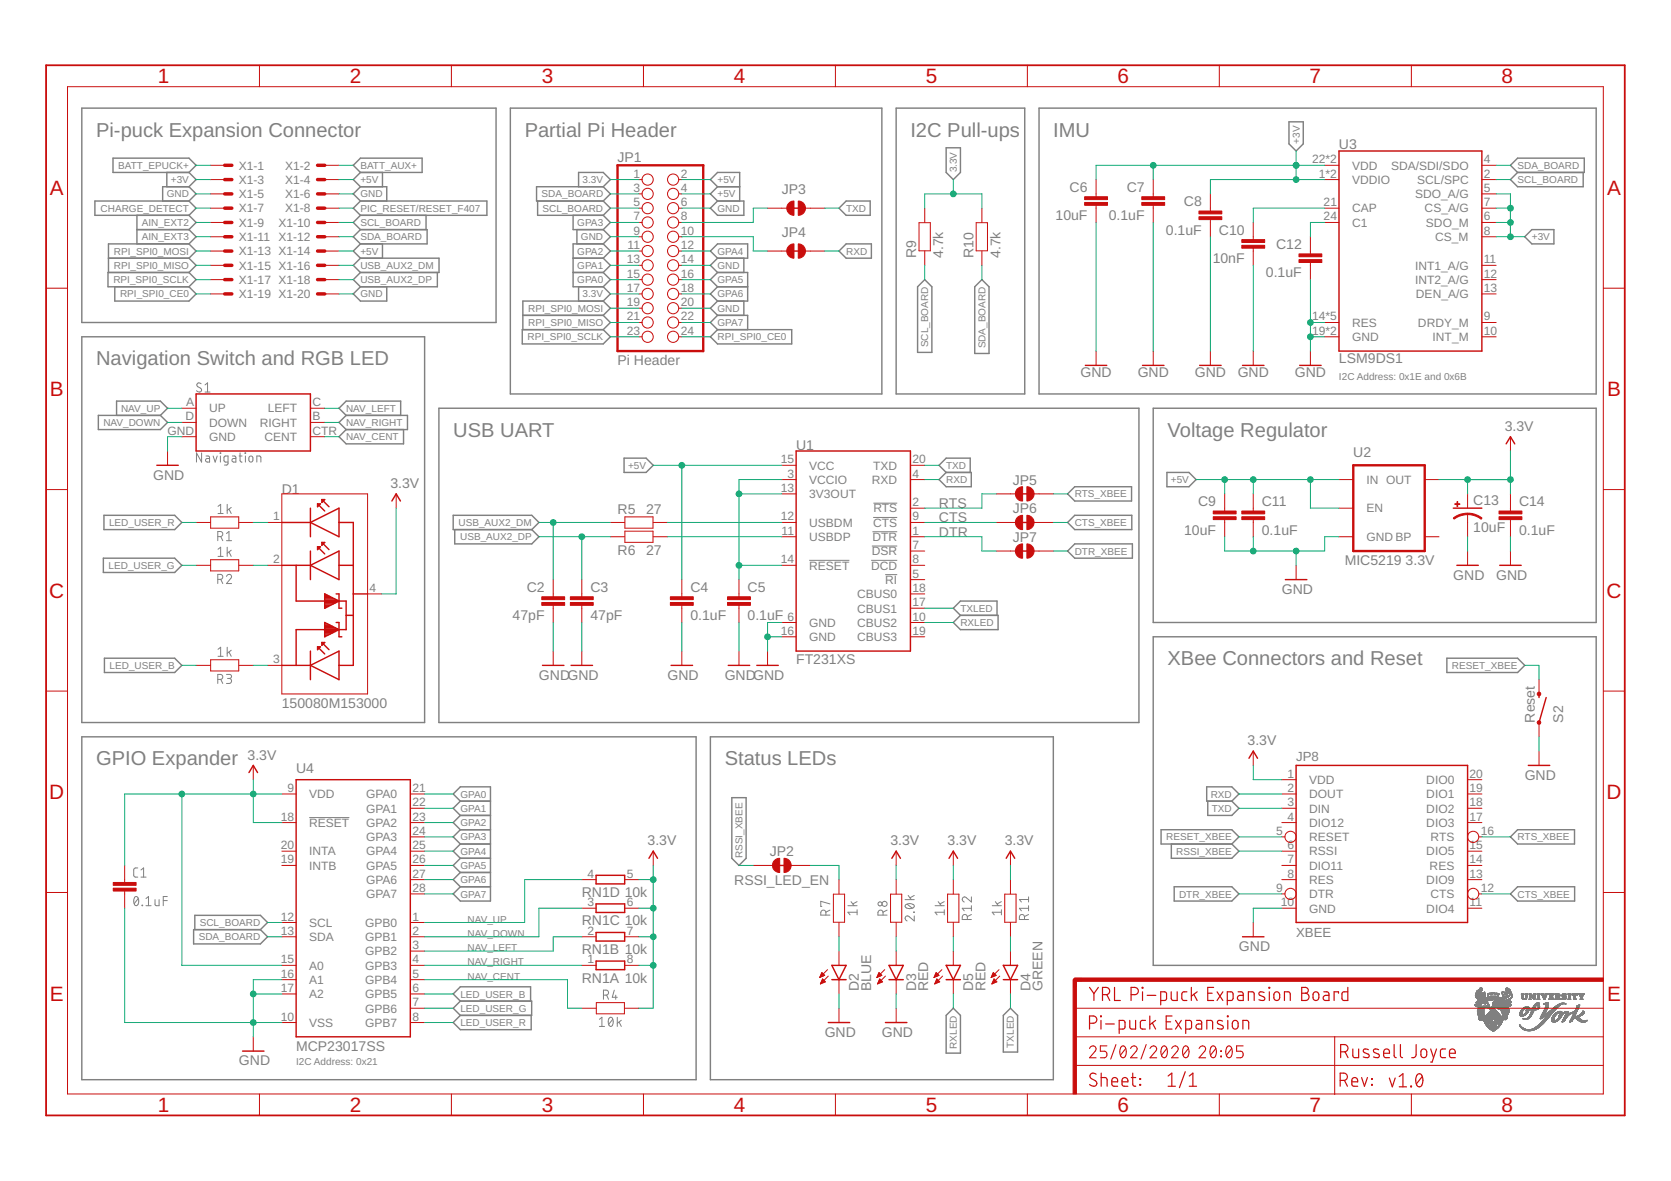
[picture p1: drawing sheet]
<svg xmlns="http://www.w3.org/2000/svg" width="297mm" height="210mm" viewBox="0 0 297 210" stroke-linecap="round" stroke-linejoin="round" font-family="sans-serif">
<defs><g id="words">
<g font-size="3.7" fill="#c90d0c">
<text x="28" y="14.8">1</text>
<text x="62.2" y="14.8">2</text>
<text x="96.3" y="14.8">3</text>
<text x="130.4" y="14.8">4</text>
<text x="164.5" y="14.8">5</text>
<text x="198.7" y="14.8">6</text>
<text x="232.8" y="14.8">7</text>
<text x="266.9" y="14.8">8</text>
<text x="8.9" y="34.6">A</text>
<text x="285.7" y="34.6">A</text>
<text x="8.9" y="70.4">B</text>
<text x="285.7" y="70.4">B</text>
<text x="8.8" y="106.2">C</text>
<text x="285.6" y="106.2">C</text>
<text x="8.8" y="142">D</text>
<text x="285.6" y="142">D</text>
<text x="8.9" y="177.8">E</text>
<text x="285.7" y="177.8">E</text>
<text x="28" y="197.6">1</text>
<text x="62.2" y="197.6">2</text>
<text x="96.3" y="197.6">3</text>
<text x="130.4" y="197.6">4</text>
<text x="164.5" y="197.6">5</text>
<text x="198.7" y="197.6">6</text>
<text x="232.8" y="197.6">7</text>
<text x="266.9" y="197.6">8</text>
</g>
<g font-size="3.6" fill="#808080">
<text x="17.1" y="24.3">Pi-puck Expansion Connector</text>
<text x="93.3" y="24.3">Partial Pi Header</text>
<text x="161.8" y="24.3">I2C Pull-ups</text>
<text x="187.2" y="24.3">IMU</text>
<text x="17.1" y="64.9">Navigation Switch and RGB LED</text>
<text x="80.6" y="77.6">USB UART</text>
<text x="207.5" y="77.6">Voltage Regulator</text>
<text x="207.5" y="118.3">XBee Connectors and Reset</text>
<text x="17.1" y="136">GPIO Expander</text>
<text x="128.8" y="136">Status LEDs</text>
</g>
<g font-size="2.5" fill="#808080">
<text x="109.8" y="28.7">JP1</text>
<text x="238" y="26.5">U3</text>
<text x="139" y="34.5">JP3</text>
<text x="190.1" y="34.1">C6</text>
<text x="200.3" y="34.1">C7</text>
<text x="187.6" y="39.2">10uF</text>
<text x="197.1" y="39.2">0.1uF</text>
<text x="207.2" y="41.7">0.1uF</text>
<text x="210.4" y="36.6">C8</text>
<text x="216.7" y="41.7">C10</text>
<text x="139" y="42.1">JP4</text>
<text x="162.9" y="45.9" transform="rotate(-90 162.9 45.9)">R9</text>
<text x="167.7" y="45.9" transform="rotate(-90 167.7 45.9)">4.7k</text>
<text x="173" y="45.9" transform="rotate(-90 173 45.9)">R10</text>
<text x="177.8" y="45.9" transform="rotate(-90 177.8 45.9)">4.7k</text>
<text x="215.6" y="46.8">10nF</text>
<text x="226.8" y="44.2">C12</text>
<text x="225" y="49.3">0.1uF</text>
<text x="109.8" y="64.9">Pi Header</text>
<text x="238" y="64.6">LSM9DS1</text>
<text x="192.1" y="67">GND</text>
<text x="202.2" y="67">GND</text>
<text x="212.4" y="67">GND</text>
<text x="220" y="67">GND</text>
<text x="230.2" y="67">GND</text>
<text x="267.5" y="76.6">3.3V</text>
<text x="141.5" y="79.9">U1</text>
<text x="240.6" y="81.2">U2</text>
<text x="27.2" y="85.2">GND</text>
<text x="50.1" y="87.8">D1</text>
<text x="69.4" y="86.8">3.3V</text>
<text x="180" y="86.1">JP5</text>
<text x="213" y="89.9">C9</text>
<text x="224.3" y="89.9">C11</text>
<text x="261.9" y="89.7">C13</text>
<text x="270" y="89.9">C14</text>
<text x="109.8" y="91.4">R5</text>
<text x="114.9" y="91.3">27</text>
<text x="166.9" y="92.9">CTS</text>
<text x="166.9" y="90.3">RTS</text>
<text x="166.9" y="95.4">DTR</text>
<text x="180" y="91.2">JP6</text>
<text x="210.5" y="95">10uF</text>
<text x="224.3" y="95">0.1uF</text>
<text x="261.9" y="94.5">10uF</text>
<text x="270" y="95">0.1uF</text>
<text x="109.8" y="98.7">R6</text>
<text x="114.9" y="98.7">27</text>
<text x="180" y="96.3">JP7</text>
<text x="239" y="100.5">MIC5219</text>
<text x="249.9" y="100.5">3.3V</text>
<text x="93.6" y="105.2">C2</text>
<text x="104.9" y="105.2">C3</text>
<text x="122.7" y="105.2">C4</text>
<text x="132.9" y="105.2">C5</text>
<text x="227.9" y="105.6">GND</text>
<text x="258.3" y="103">GND</text>
<text x="266" y="103">GND</text>
<text x="91.1" y="110.3">47pF</text>
<text x="104.9" y="110.3">47pF</text>
<text x="122.7" y="110.3">0.1uF</text>
<text x="132.9" y="110.3">0.1uF</text>
<text x="141.5" y="118">FT231XS</text>
<text x="50.1" y="125.9">150080M153000</text>
<text x="95.8" y="120.8">GNDGND</text>
<text x="118.7" y="120.8">GND</text>
<text x="128.8" y="120.8">GNDGND</text>
<text x="272.8" y="128.4" transform="rotate(-90 272.8 128.4)">Reset</text>
<text x="277.9" y="128.4" transform="rotate(-90 277.9 128.4)">S2</text>
<text x="44" y="135">3.3V</text>
<text x="52.6" y="137.3">U4</text>
<text x="221.8" y="132.5">3.3V</text>
<text x="271" y="138.6">GND</text>
<text x="115.1" y="150.3">3.3V</text>
<text x="136.8" y="152.2">JP2</text>
<text x="158.3" y="150.3">3.3V</text>
<text x="168.4" y="150.3">3.3V</text>
<text x="178.6" y="150.3">3.3V</text>
<text x="103.4" y="159.4">RN1D 10k</text>
<text x="130.5" y="157.2">RSSI_LED_EN</text>
<text x="103.4" y="164.5">RN1C 10k</text>
<text x="103.4" y="169.6">RN1B 10k</text>
<text x="220.2" y="169">GND</text>
<text x="103.4" y="174.6">RN1A 10k</text>
<text x="152.7" y="176.2" transform="rotate(-90 152.7 176.2)">D2</text>
<text x="154.9" y="176.2" transform="rotate(-90 154.9 176.2)">BLUE</text>
<text x="162.9" y="176.2" transform="rotate(-90 162.9 176.2)">D3</text>
<text x="165" y="176.2" transform="rotate(-90 165 176.2)">RED</text>
<text x="173" y="176.2" transform="rotate(-90 173 176.2)">D5</text>
<text x="175.2" y="176.2" transform="rotate(-90 175.2 176.2)">RED</text>
<text x="183.2" y="176.2" transform="rotate(-90 183.2 176.2)">D4</text>
<text x="185.3" y="176.2" transform="rotate(-90 185.3 176.2)">GREEN</text>
<text x="146.6" y="184.3">GND</text>
<text x="156.8" y="184.3">GND</text>
<text x="42.5" y="189.4">GND</text>
<text x="52.6" y="186.8">MCP23017SS</text>
</g>
<g font-size="2.3" fill="#808080">
<text x="230.4" y="135.3">JP8</text>
<text x="230.4" y="166.5">XBEE</text>
</g>
<g font-size="2.1" fill="#808080">
<text x="233.3" y="29">22*2</text>
<text x="263.8" y="29">4</text>
<text x="42.5" y="30.1">X1-1</text>
<text x="42.5" y="32.7">X1-3</text>
<text x="42.5" y="35.2">X1-5</text>
<text x="50.7" y="30.1">X1-2</text>
<text x="50.7" y="32.7">X1-4</text>
<text x="50.7" y="35.2">X1-6</text>
<text x="112.6" y="31.6">1</text>
<text x="112.6" y="34.1">3</text>
<text x="121" y="31.6">2</text>
<text x="121" y="34.1">4</text>
<text x="234.4" y="31.6">1*2</text>
<text x="240.4" y="30.1">VDD</text>
<text x="240.4" y="32.7">VDDIO</text>
<text x="247.3" y="30.1">SDA/SDI/SDO</text>
<text x="251.6" y="35.2">SDO_A/G</text>
<text x="251.9" y="32.7">SCL/SPC</text>
<text x="263.8" y="31.6">2</text>
<text x="263.8" y="34.1">5</text>
<text x="42.5" y="37.8">X1-7</text>
<text x="42.5" y="40.3">X1-9</text>
<text x="49.5" y="40.3">X1-10</text>
<text x="50.7" y="37.8">X1-8</text>
<text x="112.6" y="36.6">5</text>
<text x="112.6" y="39.2">7</text>
<text x="112.6" y="41.7">9</text>
<text x="121" y="36.6">6</text>
<text x="121" y="39.2">8</text>
<text x="121" y="41.7">10</text>
<text x="235.3" y="39.2">24</text>
<text x="235.3" y="36.6">21</text>
<text x="240.4" y="40.3">C1</text>
<text x="240.4" y="37.8">CAP</text>
<text x="253.2" y="37.8">CS_A/G</text>
<text x="253.5" y="40.3">SDO_M</text>
<text x="263.8" y="41.7">8</text>
<text x="263.8" y="36.6">7</text>
<text x="263.8" y="39.2">6</text>
<text x="42.5" y="42.8">X1-11 X1-12</text>
<text x="42.5" y="45.4">X1-13 X1-14</text>
<text x="42.5" y="47.9">X1-15 X1-16</text>
<text x="111.4" y="46.8">13</text>
<text x="111.6" y="44.3">11</text>
<text x="121" y="44.3">12</text>
<text x="121" y="46.8">14</text>
<text x="251.6" y="47.9">INT1_A/G</text>
<text x="255.1" y="42.8">CS_M</text>
<text x="263.8" y="46.8">11</text>
<text x="42.5" y="50.5">X1-17 X1-18</text>
<text x="42.5" y="53">X1-19 X1-20</text>
<text x="111.4" y="49.3">15</text>
<text x="111.4" y="51.9">17</text>
<text x="121" y="49.3">16</text>
<text x="121" y="51.9">18</text>
<text x="251.6" y="50.5">INT2_A/G</text>
<text x="251.7" y="53">DEN_A/G</text>
<text x="263.8" y="51.9">13</text>
<text x="263.8" y="49.3">12</text>
<text x="111.4" y="54.4">19</text>
<text x="111.4" y="57">21</text>
<text x="111.4" y="59.5">23</text>
<text x="121" y="54.4">20</text>
<text x="121" y="57">22</text>
<text x="121" y="59.5">24</text>
<text x="233.3" y="59.5">19*2</text>
<text x="233.3" y="57">14*5</text>
<text x="240.4" y="58.1">RES</text>
<text x="252.1" y="58.1">DRDY_M</text>
<text x="263.8" y="59.5">10</text>
<text x="263.8" y="57">9</text>
<text x="240.4" y="60.6">GND</text>
<text x="254.7" y="60.6">INT_M</text>
<text x="29.8" y="77.3">GND</text>
<text x="33" y="74.7">D</text>
<text x="33.1" y="72.2">A</text>
<text x="37.2" y="75.9">DOWN</text>
<text x="37.2" y="73.3">UP</text>
<text x="46.2" y="75.9">RIGHT</text>
<text x="47.6" y="73.3">LEFT</text>
<text x="55.5" y="77.3">CTR</text>
<text x="55.5" y="72.2">C</text>
<text x="55.5" y="74.7">B</text>
<text x="37.2" y="78.4">GND</text>
<text x="47" y="78.4">CENT</text>
<text x="138.8" y="82.4">15</text>
<text x="143.9" y="83.5">VCC</text>
<text x="155.2" y="83.5">TXD</text>
<text x="162.2" y="82.4">20</text>
<text x="138.8" y="87.4">13</text>
<text x="140" y="84.9">3</text>
<text x="143.9" y="86">VCCIO</text>
<text x="143.9" y="88.5">3V3OUT</text>
<text x="155" y="86">RXD</text>
<text x="162.2" y="90">2</text>
<text x="162.2" y="84.9">4</text>
<text x="242.9" y="86">IN OUT</text>
<text x="48.6" y="92.5">1</text>
<text x="138.8" y="92.5">12</text>
<text x="138.9" y="95">11</text>
<text x="143.9" y="93.6">USBDM</text>
<text x="155.2" y="93.6">CTS</text>
<text x="155.3" y="91.1">RTS</text>
<text x="162.2" y="95">1</text>
<text x="162.2" y="92.5">9</text>
<text x="242.9" y="91.1">EN</text>
<text x="48.6" y="100.1">2</text>
<text x="138.8" y="100.1">14</text>
<text x="143.9" y="96.2">USBDP</text>
<text x="143.9" y="101.2">RESET</text>
<text x="154.9" y="101.2">DCD</text>
<text x="155" y="98.7">DSR</text>
<text x="155.1" y="96.2">DTR</text>
<text x="162.2" y="100.1">8</text>
<text x="162.2" y="97.6">7</text>
<text x="242.9" y="96.2">GND BP</text>
<text x="65.7" y="105.2">4</text>
<text x="152.4" y="106.3">CBUS0</text>
<text x="157.4" y="103.8">RI</text>
<text x="162.2" y="107.7">17</text>
<text x="162.2" y="105.2">18</text>
<text x="162.2" y="102.7">5</text>
<text x="138.8" y="112.8">16</text>
<text x="140" y="110.3">6</text>
<text x="143.9" y="111.4">GND</text>
<text x="143.9" y="113.9">GND</text>
<text x="152.4" y="113.9">CBUS3</text>
<text x="152.4" y="111.4">CBUS2</text>
<text x="152.4" y="108.9">CBUS1</text>
<text x="162.2" y="112.8">19</text>
<text x="162.2" y="110.3">10</text>
<text x="48.6" y="117.9">3</text>
<text x="51.1" y="140.8">9</text>
<text x="55" y="141.9">VDD</text>
<text x="65.1" y="141.9">GPA0</text>
<text x="73.3" y="140.8">21</text>
<text x="73.3" y="143.3">22</text>
<text x="228.9" y="143.3">3</text>
<text x="228.9" y="140.8">2</text>
<text x="228.9" y="138.2">1</text>
<text x="232.7" y="141.9">DOUT</text>
<text x="232.7" y="139.3">VDD</text>
<text x="253.5" y="139.3">DIO0</text>
<text x="253.5" y="141.9">DIO1</text>
<text x="261.2" y="138.2">20</text>
<text x="261.2" y="140.8">19</text>
<text x="261.2" y="143.3">18</text>
<text x="49.9" y="145.8">18</text>
<text x="55" y="147">RESET</text>
<text x="65.1" y="144.4">GPA1</text>
<text x="65.1" y="147">GPA2</text>
<text x="65.1" y="149.5">GPA3</text>
<text x="73.3" y="145.8">23</text>
<text x="73.3" y="148.4">24</text>
<text x="226.9" y="148.4">5</text>
<text x="228.9" y="145.8">4</text>
<text x="232.7" y="144.4">DIN</text>
<text x="232.7" y="147">DIO12</text>
<text x="232.7" y="149.5">RESET</text>
<text x="253.5" y="144.4">DIO2</text>
<text x="253.5" y="147">DIO3</text>
<text x="254.3" y="149.5">RTS</text>
<text x="261.2" y="145.8">17</text>
<text x="263.2" y="148.4">16</text>
<text x="49.9" y="150.9">20</text>
<text x="49.9" y="153.5">19</text>
<text x="55" y="152">INTA</text>
<text x="55" y="154.6">INTB</text>
<text x="65.1" y="152">GPA4</text>
<text x="65.1" y="154.6">GPA5</text>
<text x="73.3" y="150.9">25</text>
<text x="73.3" y="153.5">26</text>
<text x="73.3" y="156">27</text>
<text x="104.4" y="156">4</text>
<text x="111.4" y="156">5</text>
<text x="228.9" y="153.5">7</text>
<text x="228.9" y="156">8</text>
<text x="228.9" y="150.9">6</text>
<text x="232.7" y="154.6">DIO11</text>
<text x="232.7" y="152">RSSI</text>
<text x="253.5" y="152">DIO5</text>
<text x="254.1" y="154.6">RES</text>
<text x="261.2" y="150.9">15</text>
<text x="261.2" y="156">13</text>
<text x="261.2" y="153.5">14</text>
<text x="65.1" y="157.1">GPA6</text>
<text x="65.1" y="159.6">GPA7</text>
<text x="73.3" y="158.5">28</text>
<text x="104.4" y="161.1">3</text>
<text x="111.4" y="161.1">6</text>
<text x="226.9" y="158.5">9</text>
<text x="227.7" y="161.1">10</text>
<text x="232.7" y="159.6">DTR</text>
<text x="232.7" y="157.1">RES</text>
<text x="253.5" y="157.1">DIO9</text>
<text x="254.3" y="159.6">CTS</text>
<text x="261.2" y="161.1">11</text>
<text x="263.2" y="158.5">12</text>
<text x="49.9" y="163.6">12</text>
<text x="49.9" y="166.1">13</text>
<text x="55" y="164.7">SCL</text>
<text x="55" y="167.3">SDA</text>
<text x="64.9" y="164.7">GPB0</text>
<text x="64.9" y="167.3">GPB1</text>
<text x="73.3" y="163.6">1</text>
<text x="73.3" y="166.1">2</text>
<text x="104.4" y="166.1">2</text>
<text x="111.4" y="166.1">7</text>
<text x="232.7" y="162.2">GND</text>
<text x="253.5" y="162.2">DIO4</text>
<text x="49.9" y="171.2">15</text>
<text x="49.9" y="173.8">16</text>
<text x="55" y="172.3">A0</text>
<text x="64.9" y="169.8">GPB2</text>
<text x="64.9" y="172.3">GPB3</text>
<text x="73.3" y="168.7">3</text>
<text x="73.3" y="171.2">4</text>
<text x="73.3" y="173.8">5</text>
<text x="104.4" y="171.2">1</text>
<text x="111.4" y="171.2">8</text>
<text x="49.9" y="176.3">17</text>
<text x="55" y="174.9">A1</text>
<text x="55" y="177.4">A2</text>
<text x="64.9" y="174.9">GPB4</text>
<text x="64.9" y="177.4">GPB5</text>
<text x="64.9" y="180">GPB6</text>
<text x="73.3" y="176.3">6</text>
<text x="73.3" y="178.8">7</text>
<text x="49.9" y="181.4">10</text>
<text x="55" y="182.5">VSS</text>
<text x="64.9" y="182.5">GPB7</text>
<text x="73.3" y="181.4">8</text>
</g>
<g font-size="1.8" fill="#808080">
<text x="231" y="25.6" transform="rotate(-90 231 25.6)">+3V</text>
<text x="21" y="30">BATT_EPUCK+</text>
<text x="29.6" y="35.1">GND</text>
<text x="30.4" y="32.6">+3V</text>
<text x="64.1" y="35.1">GND</text>
<text x="64.1" y="32.6">+5V</text>
<text x="64.1" y="30">BATT_AUX+</text>
<text x="96.3" y="35.1">SDA_BOARD</text>
<text x="103.6" y="32.6">3.3V</text>
<text x="127.6" y="32.6">+5V</text>
<text x="127.6" y="35.1">+5V</text>
<text x="170.1" y="30.7" transform="rotate(-90 170.1 30.7)">3.3V</text>
<text x="269.8" y="32.6">SCL_BOARD</text>
<text x="269.8" y="30">SDA_BOARD</text>
<text x="17.9" y="37.6">CHARGE_DETECT</text>
<text x="25.2" y="40.2">AIN_EXT2</text>
<text x="64.1" y="37.6">PIC_RESET/RESET_F407</text>
<text x="64.1" y="40.2">SCL_BOARD</text>
<text x="96.5" y="37.6">SCL_BOARD</text>
<text x="102.6" y="40.2">GPA3</text>
<text x="127.6" y="37.6">GND</text>
<text x="150.4" y="37.6">TXD</text>
<text x="20.3" y="45.3">RPI_SPI0_MOSI</text>
<text x="20.3" y="47.8">RPI_SPI0_MISO</text>
<text x="25.2" y="42.7">AIN_EXT3</text>
<text x="64.1" y="42.7">SDA_BOARD</text>
<text x="64.1" y="45.3">+5V</text>
<text x="64.1" y="47.8">USB_AUX2_DM</text>
<text x="102.6" y="47.8">GPA1</text>
<text x="102.6" y="45.3">GPA2</text>
<text x="103.3" y="42.7">GND</text>
<text x="127.6" y="47.8">GND</text>
<text x="127.6" y="45.3">GPA4</text>
<text x="150.4" y="45.3">RXD</text>
<text x="272.3" y="42.7">+3V</text>
<text x="20.1" y="50.3">RPI_SPI0_SCLK</text>
<text x="21.3" y="52.9">RPI_SPI0_CE0</text>
<text x="64.1" y="52.9">GND</text>
<text x="64.1" y="50.3">USB_AUX2_DP</text>
<text x="102.6" y="50.3">GPA0</text>
<text x="103.6" y="52.9">3.3V</text>
<text x="127.6" y="50.3">GPA5</text>
<text x="127.6" y="52.9">GPA6</text>
<text x="93.9" y="55.4">RPI_SPI0_MOSI</text>
<text x="93.9" y="57.9">RPI_SPI0_MISO</text>
<text x="127.6" y="55.4">GND</text>
<text x="127.6" y="57.9">GPA7</text>
<text x="93.8" y="60.5">RPI_SPI0_SCLK</text>
<text x="127.6" y="60.5">RPI_SPI0_CE0</text>
<text x="165" y="61.7" transform="rotate(-90 165 61.7)">SCL_BOARD</text>
<text x="175.2" y="61.9" transform="rotate(-90 175.2 61.9)">SDA_BOARD</text>
<text x="238" y="67.5">I2C Address: 0x1E and 0x6B</text>
<text x="18.4" y="75.7">NAV_DOWN</text>
<text x="21.5" y="73.2">NAV_UP</text>
<text x="61.5" y="73.2">NAV_LEFT</text>
<text x="61.5" y="75.7">NAV_RIGHT</text>
<text x="61.5" y="78.3">NAV_CENT</text>
<text x="111.6" y="83.3">+5V</text>
<text x="168.2" y="83.3">TXD</text>
<text x="168.2" y="85.9">RXD</text>
<text x="191" y="88.4">RTS_XBEE</text>
<text x="208.1" y="85.9">+5V</text>
<text x="19.4" y="93.5">LED_USER_R</text>
<text x="81.5" y="93.5">USB_AUX2_DM</text>
<text x="191" y="93.5">CTS_XBEE</text>
<text x="19.3" y="101.1">LED_USER_G</text>
<text x="81.8" y="96">USB_AUX2_DP</text>
<text x="191" y="98.6">DTR_XBEE</text>
<text x="170.7" y="111.3">RXLED</text>
<text x="170.7" y="108.7">TXLED</text>
<text x="19.5" y="118.9">LED_USER_B</text>
<text x="258.1" y="118.9">RESET_XBEE</text>
<text x="81.8" y="141.7">GPA0</text>
<text x="215.2" y="141.7">RXD</text>
<text x="81.8" y="144.3">GPA1</text>
<text x="81.8" y="146.8">GPA2</text>
<text x="81.8" y="149.4">GPA3</text>
<text x="207.3" y="149.4">RESET_XBEE</text>
<text x="215.4" y="144.3">TXD</text>
<text x="269.8" y="149.4">RTS_XBEE</text>
<text x="81.8" y="151.9">GPA4</text>
<text x="81.8" y="154.4">GPA5</text>
<text x="132" y="152.5" transform="rotate(-90 132 152.5)">RSSI_XBEE</text>
<text x="209.1" y="151.9">RSSI_XBEE</text>
<text x="81.8" y="157">GPA6</text>
<text x="81.8" y="159.5">GPA7</text>
<text x="209.6" y="159.5">DTR_XBEE</text>
<text x="269.8" y="159.5">CTS_XBEE</text>
<text x="35.3" y="167.1">SDA_BOARD</text>
<text x="35.5" y="164.6">SCL_BOARD</text>
<text x="83.1" y="164">NAV_UP</text>
<text x="83.1" y="166.5">NAV_DOWN</text>
<text x="83.1" y="169">NAV_LEFT</text>
<text x="83.1" y="171.6">NAV_RIGHT</text>
<text x="81.8" y="179.8">LED_USER_G</text>
<text x="81.8" y="177.3">LED_USER_B</text>
<text x="83.1" y="174.1">NAV_CENT</text>
<text x="81.8" y="182.4">LED_USER_R</text>
<text x="52.6" y="189.4">I2C Address: 0x21</text>
<text x="170.1" y="186.4" transform="rotate(-90 170.1 186.4)">RXLED</text>
<text x="180.2" y="186.2" transform="rotate(-90 180.2 186.2)">TXLED</text>
</g>
</g></defs>
<g fill="none" stroke="#808080" stroke-width=".25">
<path d="M14.5 19.2h73.7v38.1h-73.7zM90.7 19.2h66.1v50.8h-66.1zM159.3 19.2h22.9v50.8h-22.9zM184.7 19.2h99v50.8h-99zM20.1 28.1h13.5l1.3 1.3-1.3 1.2h-13.5zM24.3 38.3v5M29.7 30.6v2.6M33.6 35.7h-16.7v2.6h16.7M33.6 33.2l1.3 1.3-1.3 1.2M33.6 33.2h-4.7v2.5M33.6 35.7l1.3 1.3-1.3 1.3M33.6 30.6l1.3 1.3-1.3 1.3"/>
<path d="M33.6 38.3l1.3 1.2-1.3 1.3M62.8 29.4l1.3-1.3h10.9v2.5h-10.9zM64.1 35.7l-1.3 1.3 1.3 1.3M64.1 35.7h22.5v2.6h-22.5M64.1 33.2h4.6v2.5M64.1 33.2l-1.3 1.3 1.3 1.2M64.1 38.3l-1.3 1.2 1.3 1.3M64.1 30.6l-1.3 1.3 1.3 1.3M68 30.6v2.6M75.7 38.3v2.5M95.6 35.7v2.6h11.6M101.9 38.3v2.5h5.3"/>
<path d="M102.8 33.2v-2.6h4.4l1.3 1.3-1.3 1.3M107.2 33.2h-11.8v2.5h11.8M107.2 35.7l1.3 1.3-1.3 1.3M107.2 33.2l1.3 1.3-1.3 1.2M107.2 38.3l1.3 1.2-1.3 1.3M127.6 35.7h4.6v2.6h-4.6l-1.3-1.3zM127.6 33.2h3.9M127.6 33.2l-1.3-1.3 1.3-1.3h3.9v5.1M127.6 33.2l-1.3 1.3 1.3 1.2M150.4 35.7h4.3v2.6h-4.3l-1.3-1.3zM168.2 26.3h2.5v4.3l-1.2 1.3-1.3-1.3zM229.1 21.7h2.6v3.9l-1.3 1.2-1.3-1.2z"/>
<path d="M268.5 29.4l1.3-1.3h11.8v2.5h-11.8zM269.8 30.6l-1.3 1.3 1.3 1.3h11.6v-2.6M14.5 59.9h61v68.5h-61zM19.3 45.9h14.3M20.4 51v2.5h13.2l1.3-1.3-1.3-1.2M24.3 40.8h9.3M33.6 48.4h-14.4v2.6h14.4M33.6 43.3h-14.3v5.1M33.6 43.3l1.3 1.3-1.3 1.3M33.6 45.9l1.3 1.3-1.3 1.2M33.6 48.4l1.3 1.3-1.3 1.3M33.6 40.8l1.3 1.3-1.3 1.2"/>
<path d="M64.1 45.9h13.9v2.5h-13.9M64.1 51l-1.3 1.2 1.3 1.3h4.6v-2.5M64.1 40.8h11.8v2.5h-11.8M64.1 40.8l-1.3 1.3 1.3 1.2M64.1 43.3l-1.3 1.3 1.3 1.3M64.1 48.4l-1.3 1.3 1.3 1.3M64.1 45.9l-1.3 1.3 1.3 1.2M68 43.3v2.6M77.7 48.4v2.6h-13.6M92.8 58.6h14.4l1.3 1.3-1.3 1.2h-14.4zM92.9 56h14.3M101.9 45.9h5.3"/>
<path d="M101.9 48.4h5.3M102.6 40.8v2.5M102.8 51v2.5M107.2 43.3h-5.3v7.7h5.3M107.2 53.5h-14.3v5.1M107.2 53.5l1.3 1.3-1.3 1.2M107.2 40.8l1.3 1.3-1.3 1.2M107.2 48.4l1.3 1.3-1.3 1.3M107.2 51l1.3 1.2-1.3 1.3M107.2 56l1.3 1.3-1.3 1.3M107.2 45.9l1.3 1.3-1.3 1.2M107.2 43.3l1.3 1.3-1.3 1.3"/>
<path d="M126.3 44.6l1.3-1.3h5.3v2.6h-5.3zM127.6 51h5.3M127.6 48.4h5.3v5.1h-5.3M127.6 53.5l-1.3 1.3 1.3 1.2M127.6 56h5.3v2.6M127.6 45.9l-1.3 1.3 1.3 1.2M127.6 58.6h13.1v2.5h-13.1l-1.3-1.2zM127.6 48.4l-1.3 1.3 1.3 1.3M127.6 51l-1.3 1.2 1.3 1.3M127.6 56l-1.3 1.3 1.3 1.3M132.2 45.9v2.5M132.2 53.5v2.5"/>
<path d="M150.4 43.3h4.5v2.6h-4.5l-1.3-1.3zM164.4 49.7l1.3 1.3v11.6h-2.6v-11.6zM174.5 49.7l1.3 1.3v11.8h-2.5v-11.8zM271 42.1l1.3-1.3h3.9v2.5h-3.9zM17.5 73.8h11l1.3 1.3-1.3 1.2h-11zM20.7 73.8v-2.5h7.8l1.3 1.3-1.3 1.2M61.5 73.8h10.9v2.5h-10.9M61.5 73.8l-1.2-1.2 1.2-1.3h9.7v2.5M61.5 73.8l-1.2 1.3 1.2 1.2M61.5 76.3l-1.2 1.3 1.2 1.3h10.2v-2.6M78 72.6h124.5v55.8h-124.5zM205 72.6h78.7v38h-78.7z"/>
<path d="M18.4 99.2h12.7l1.2 1.3-1.2 1.2h-12.7zM18.5 91.6h12.6l1.2 1.3-1.2 1.2h-12.6zM80.6 91.6h13.9l1.3 1.3-1.3 1.2h-13.9zM80.8 94.1v2.6h13.7l1.3-1.3-1.3-1.3M110.9 81.4h4l1.2 1.3-1.2 1.3h-4zM166.9 85.2l1.3-1.2h4.5v2.5h-4.5zM168.2 84l-1.3-1.3 1.3-1.3h4.3v2.6M189.8 92.9l1.3-1.3h10.1v2.5h-10.1zM191.1 86.5h10v2.5h-10l-1.3-1.2zM191.1 96.7h10.2v2.5h-10.2l-1.3-1.3zM207.4 84h3.9l1.3 1.2-1.3 1.3h-3.9zM18.6 117h12.5l1.2 1.3-1.2 1.2h-12.5z"/>
<path d="M169.5 110.6l1.2-1.2h6.7v2.5h-6.7zM170.7 109.4l-1.2-1.3 1.2-1.3h6.5v2.6M205 113.2h78.7v58.4h-78.7zM257.2 117h12.6l1.2 1.3-1.2 1.2h-12.6zM14.5 131h109.2v60.9h-109.2zM126.3 131h60.9v60.9h-60.9zM214.5 139.8h4.5l1.2 1.3-1.2 1.3h-4.5zM81.8 150h5.4M81.8 147.5h5.4M81.8 144.9h5.4M81.8 142.4h5.4M81.8 142.4l-1.2-1.3 1.2-1.3h5.4v20.3h-5.4l-1.2-1.2 1.2-1.3"/>
<path d="M81.8 152.5h5.4M81.8 157.6h5.4M81.8 142.4l-1.2 1.3 1.2 1.2M81.8 144.9l-1.2 1.3 1.2 1.3M81.8 147.5l-1.2 1.2 1.2 1.3M81.8 150l-1.2 1.3 1.2 1.2M81.8 152.5l-1.2 1.3 1.2 1.3M81.8 155.1h5.4M81.8 155.1l-1.2 1.2 1.2 1.3M130.1 141.8h2.5v10.7l-1.2 1.3-1.3-1.3zM206.4 147.5h12.6l1.2 1.2-1.2 1.3h-12.6zM208.2 150v2.5h10.8l1.2-1.2-1.2-1.3"/>
<path d="M208.7 157.6h10.3l1.2 1.3-1.2 1.2h-10.3zM214.7 142.4v2.5h4.3l1.2-1.2-1.2-1.3M268.5 148.7l1.3-1.2h10.1v2.5h-10.1zM268.5 158.9l1.3-1.3h10.1v2.5h-10.1zM34.4 165.2h11.9l1.3 1.3-1.3 1.3h-11.9zM34.6 165.2v-2.5h11.7l1.3 1.3-1.3 1.2M81.8 177.9h12.7v2.6h-12.7M81.8 177.9l-1.2 1.3 1.2 1.3M81.8 177.9l-1.2-1.2 1.2-1.3h12.5v2.5M169.5 179.2l1.2 1.3v6.7h-2.5v-6.7zM179.6 179.2l1.3 1.3v6.5h-2.5v-6.5zM81.8 180.5l-1.2 1.2 1.2 1.3h12.6v-2.5"/>
</g>
<g fill="none" stroke="#808080" stroke-width=".18">
<path d="M35.8 68.2l-.2-.1a.38 .38 0 0 0-.6 .1 .38 .38 0 0 0 .2 .5l.5 .3a.41 .41 0 0 1 0 .6 .41 .41 0 0 1-.6 0l-.2-.2M36.4 68.4l.5-.3v1.6M36.4 69.7h.9M35.8 80.5v1.6l-.9-1.6v1.6M36.6 81l.5 .1 .2 .2v.8h-.6l-.2-.2 .1-.3 .7-.1M37.9 81l.3 1.1 .4-1.1M38.7 95.4h.5a.46 .46 0 0 0 .4-.5 .46 .46 0 0 0-.4-.4h-.5v1.6M38.8 90l.4-.4v1.7M38.8 97.6l.4-.3v1.6M38.8 91.3h.9M38.8 98.9h.9M39.1 80.5l.1 .1z"/>
<path d="M39.2 81v1.1M39.2 95.4l.4 .7M40.3 94.8l.4-.3v1.6M40.3 96.1h.9M40.4 89.6v1.7M40.4 97.3v1.6M40.5 82.1h-.5l-.2-.1 .1-.9 .6-.1v1.5l-.6 .2M40.7 90.5l.4 .8M40.7 98.1l.4 .8M41.1 90.2l-.7 .5M41.1 97.8l-.7 .5M41.3 81l.6 .1v1l-.6-.1-.1-.3 .2-.2h.5"/>
<path d="M42.5 81h.5M42.7 80.5v1.5l.3 .1M43.6 80.5l.1 .1zM43.6 81v1.1M44.3 81.2l.3-.2 .3 .2 .1 .6a.36 .36 0 0 1-.4 .3 .36 .36 0 0 1-.4-.3zM45.7 82.1v-1.1l.6 .2 .1 .9M143.8 99.6h7.2M154.9 99.6h4.6M155 97h4.5M155.1 94.5h4.4M155.2 92h4.3M155.3 89.4h4.2"/>
<path d="M38.7 103h.5a.44 .44 0 0 0 .4-.5 .44 .44 0 0 0-.4-.4h-.5v1.6M38.8 115.4l.4-.4v1.6M38.8 116.6h.9M39.2 103l.4 .7M40.3 102.4a.44 .44 0 0 1 .6-.3 .44 .44 0 0 1 .1 .7l-.7 .9h.9M40.3 119.9h.5a.36 .36 0 0 1 .4 .3 .36 .36 0 0 1-.4 .4h-.4M40.4 115v1.6M40.7 115.9l.4 .7M41.1 115.6l-.7 .5M157.4 102.1h2.1M38.7 120.8h.5a.44 .44 0 0 0 .4-.5 .44 .44 0 0 0-.4-.4h-.5v1.6M39.2 120.8l.4 .7"/>
<path d="M40.7 120.6a.44 .44 0 0 1 .5 .4 .44 .44 0 0 1-.5 .5h-.4M24 159.4l.2-.1a.97 .97 0 0 1 0 1.7 1.02 1.02 0 0 1-.2-1.6zM24.5 154.3h-.5l-.2 .3 .1 1.2 .6 .1M24.6 159.7l-.7 .9M25.1 155.9h.9M25.1 154.6l.4-.3v1.6M26 159.7l.4-.4v1.7M27.6 159.9v.9l.2 .2h.5v-1.1M29.7 159.3h-.7v1.7M55 145.3h7.1M160.9 159.9h1.6M161.4 159.2l.6 .7"/>
<path d="M162.5 159.2l-.7 .4M172.7 159.4v.9l-.9-.7a.44 .44 0 0 0-.7 .1 .44 .44 0 0 0 .3 .6M182.8 159.4v.9M182.8 159.9h-1.6l.4 .4M25.3 160.9l.1 .1zM26 161h.9M29 160.1h.7M107.3 176.9h.4a.44 .44 0 0 0 .5-.5 .44 .44 0 0 0-.5-.4h-.4v1.6M107.8 176.9l.4 .7M109.2 176l-.4 1.2h.9M109.5 176.9v.7M146.8 162.6v-.4a.46 .46 0 0 0-.4-.4 .46 .46 0 0 0-.5 .4v.4h1.6"/>
<path d="M147.5 160.7l-1.6-.5v.9h.2M147.5 161.8l-.7 .3M150.7 161h1.7M151.3 160.3l.5 .7M152.4 162.1h-1.7l.4 .5M152.4 161.7v.9M152.4 160.3l-.8 .4M157 162.6v-.4a.46 .46 0 0 0-.5-.4 .46 .46 0 0 0-.4 .4v.4h1.6M157.7 161.8l-.7 .3M161 160.8a1.02 1.02 0 0 1 1.5 .3 .97 .97 0 0 1-1.6 0zM161.2 160.7l1 .7M162.4 162.1l.1 .1z"/>
<path d="M162.5 162.8v.9l-.9-.8a.44 .44 0 0 0-.7 .2 .44 .44 0 0 0 .3 .6M166.2 161h1.7M166.8 160.3l.5 .7M167.9 162.1h-1.7l.4 .5M167.9 161.7v.9M167.9 160.3l-.8 .4M172 163.4v-.4a.46 .46 0 0 0-.5-.5 .46 .46 0 0 0-.5 .5v.4h1.7M172.7 162.5l-.7 .4M172.7 161.4h-1.7l.4 .5M172.7 161v.9M176.4 161h1.6M176.9 160.3l.6 .7"/>
<path d="M178 162.1h-1.6l.3 .5M178 161.7v.9M178 160.3l-.8 .4M182.1 163.4v-.4a.46 .46 0 0 0-.4-.5 .46 .46 0 0 0-.5 .5v.4h1.6M182.8 161.4h-1.6l.4 .5M182.8 162.5l-.7 .4M182.8 161v.9M262.1 178.7h.2M262.2 178.7l.2 .1M262.3 177h.5M262.3 176.9h.5M262.3 178.8h.2"/>
<path d="M262.3 177.1h.7M262.3 177l.6 .1M262.3 177h.6M262.3 176.8h.4M262.3 176.7h.4M262.3 178.6l-.2 .1M262.3 177.2h.9M262.3 177.2h.8M262.4 178.2h.8M262.4 178.2h1.1M262.4 178.8h.2M262.4 178.6h-.2"/>
<path d="M262.4 177.3h.9M262.4 176.5h.7M262.4 177.3h1M262.4 178.9h.2M262.4 177.4h1.8M262.4 176.4h.7M262.5 177.4h1.8M262.5 178.9h.9M262.5 177.4h2.1M262.6 176.2h.7M262.6 176.1l.8 .1M262.6 177.5h2"/>
<path d="M262.6 178.9h.3M262.6 178.3h.6M262.6 179.7h.2M262.6 179.6h.2M262.6 178.7h.5M262.6 178.4h.8M262.6 178.4h.7M262.7 179.8h.1M262.7 179.7h.1M262.7 179.6h.1M262.7 179.5h.1M262.7 178.7h.3"/>
<path d="M262.7 178.4h.5M262.7 177.5h1.8M262.7 179.9h1M262.7 179.9h.2M262.7 176.6h-.3M262.7 176h.7M262.7 178.8h.3M262.7 180h1M262.7 178.9h.1M262.7 177.6h1.8M262.8 176h.5M262.8 179.5h-.1"/>
<path d="M262.8 179.4h-.1M262.8 177.6h1.7M262.9 179.3l-.2 .1M262.9 178.9h.5M262.9 179.3h-.1M262.9 178.8h-.2M262.9 176h.4M263 179.3h-.2M263 176.6h.3M263 179.8h.1M263 177.7h1.2M263 176.6h.1"/>
<path d="M263 179.2h-.2M263 179.7h.1M263.1 179.9h-.1M263.1 179.7h.1M263.1 179.2h-.2M263.1 176.6h-.7M263.1 175.7h.1M263.1 175.6h.3M263.1 179.1l-.2 .1M263.1 178.6l-.5 .1M263.1 176.6l.3 .1M263.1 176.6h.1"/>
<path d="M263.1 175.7l.1 .1M263.1 178.6h-.5M263.1 176.7h.9M263.1 179.1h-.1M263.1 176.9h.8M263.1 176.8h.8M263.1 176.4h-.7M263.1 175.8h.1M263.2 179.7h-.1M263.2 177h.7M263.2 175.9h.1M263.2 175.8v.1"/>
<path d="M263.2 179l-.2 .1M263.2 179.6h-.1M263.2 175.6h.2M263.2 175.7h-.1M263.2 177.7h1M263.2 176.3l-.7 .1M263.3 179.5l-.1 .1M263.3 179h-.2M263.3 177.1h.6M263.3 176.3h-.8M263.3 179.5h-.1M263.3 179.4h.2"/>
<path d="M263.3 178.5l-1 .1M263.3 176.2l-.8 .1M263.3 178.9l-.1 .1M263.3 175.7h.1M263.4 179.4l-.2 .1M263.4 178.8h.1M263.4 178.5h-1M263.4 178.5h-.9M263.4 177.2h.6M263.4 176h.1M263.4 176.1h-.8M263.4 175.9h.1"/>
<path d="M263.4 175.7h.1M263.4 179.6h.1M263.4 178.2l.2 .1M263.4 175.7l.1 .1M263.4 179.7h.1M263.4 179.4h.1M263.4 175.8h.1M263.4 179.8l.1 .1M263.4 179.8h.1M263.4 179.2h.3M263.4 177.3h.7M263.5 179.9h.1"/>
<path d="M263.5 179.5h-.1M263.5 179.2h.2M263.5 178.3h.7M263.5 178.2h-1.1M263.5 176.6h.4M263.5 175.8l-.1 .1M263.5 179.4h-.2M263.5 177.3h.6M263.5 178.1h-1.1M263.5 179.3h-.1M263.6 178.3h.6M263.6 176.5h.3"/>
<path d="M263.6 179.1h.1M263.6 178.1h-1.1M263.6 179.9h.1M263.6 179.8h.1M263.6 179.7h.1M263.6 179.6h.1M263.6 179.5h.1M263.6 179.4h.1M263.6 179.3h.1M263.6 179h.1M263.6 178.9h1.2M263.6 178.8h1.1"/>
<path d="M263.6 178h-1.1M263.7 178h-1.1M263.7 176.4h.2M263.7 179.3h-.3M263.8 177.9h-1.2M263.8 176.4h.1M263.9 178.2h.5M263.9 178.1h.5M263.9 178.1h.4M263.9 178h.4M263.9 178h.3M263.9 176.4h.1"/>
<path d="M263.9 177.9h.3M263.9 178.4h.2M264 176.8h-.9M264 178.4h.1M264 178.5h.1M264.3 178.2l-.5 .1M264.3 177.7h1M264.4 178.2l.1 .1M264.4 178.7h.1M264.4 178.3h.1M264.4 177.9h-1.7M264.4 178.8h-.1"/>
<path d="M264.4 178.6h.1M264.4 178.3l.1 .1M264.4 177.7h-.1M264.4 178.7v.1M264.4 178.6h.3M264.5 178.4h.1M264.5 176.7h.1M264.5 176.6h.1M264.5 177.3h.1M264.5 176.8h.1M264.5 179.1h.8M264.5 179.1h.3"/>
<path d="M264.5 178.5h.1M264.5 177.3h2M264.5 176.9h.1M264.5 177.4h.3M264.5 177h.1M264.5 177.1h.1M264.6 179.2h.7M264.6 179h.2M264.6 177.1h1.7M264.6 176.6h.5M264.6 177.8l-1.7 .1M264.6 177.2h-.1"/>
<path d="M264.6 178.7h.1M264.6 178.6h.1M264.6 178.6h-.1M264.6 179.2h.6M264.6 178.8h.1M264.7 180h1.5M264.7 177.4h-.2M264.7 179.3h.5M264.8 179.9h1.3M264.8 178.9l-1.2 .1M264.8 177.8h-1.8M264.8 179.3h.3"/>
<path d="M264.8 177.3h1.3M264.8 176.6h-.3M264.8 176.5h.2M264.8 179.8h1.3M264.8 177.2h-.3M264.8 177.1h1.2M264.9 179.7l1.1 .1M264.9 179.3h.2M264.9 176.6h.2M264.9 179.7h1.1M264.9 176.7h.3M264.9 176.7h.2"/>
<path d="M264.9 177.6h.7M265 179.4h.1M265 179.6h.9M265 177.8h-1.9M265 177.2h.1M265.1 179.6h.7M265.1 177.6h.6M265.1 179.5h.7M265.1 179h2.7M265.2 179.5h.5M265.2 177.5h.5M265.2 179.4h.5"/>
<path d="M265.2 178.9h2.6M265.2 176.7h.1M265.2 176.6h.1M265.2 176.5h.5M265.2 178.9h2.5M265.2 176.8h-.3M265.3 179.3h.3M265.3 178.8h2.3M265.3 177.5h.4M265.3 179.2h.3M265.3 179.1h-.4M265.3 178.5l.3 .1"/>
<path d="M265.3 178.5h.2M265.4 178.3h.6M265.4 179.2h.1M265.4 179l-.4 .1M265.4 178.6h.2M265.4 178.8h.9M265.4 177.4h.2M265.4 178.2h.6M265.5 179h-.5M265.5 178.1h.5M265.5 178.7h.8M265.5 178.6l.7 .1"/>
<path d="M265.6 178h1.8M265.6 177.7h-1M265.6 177.2h.1M265.6 178.6h.6M265.6 176.8h.4M265.6 176.7h.4M265.6 176.7h.1M265.6 176.6h.1M265.7 177.2h-.1M265.7 178.5h-.4M265.7 177.8h1.8M265.7 176.6h-.1"/>
<path d="M265.7 176.5h-.5M265.7 178.8h-.4M265.7 177.8h1.9M265.7 177.4h.9M265.8 177.7h1.7M265.8 177.4h1.4M265.8 177.7h1.6M265.8 177.6h.9M265.8 177.6h.8M265.8 176.7h.2M265.8 176.6h.2M265.8 176.6h.5"/>
<path d="M265.8 178.6h.2M265.9 178.4h-.6M265.9 180h.3M265.9 176.5h.2M265.9 178.3l-.6 .1M266 178.3h-.7M266 176.7h-.2M266 178.2h-.6M266 177.2h.4M266.1 178h-.5M266.1 176.6h.3M266.1 178.8h.2"/>
<path d="M266.1 178.1h1.1M266.1 178h1.4M266.1 178.6h.1M266.1 178.1h.8M266.2 178.5h.1M266.2 178.4h.1M266.2 178.2h.8M266.2 179.2h1.1M266.2 179.2h.1M266.2 179.1h.1M266.2 178.3l1.6 .1M266.2 178.2h.9"/>
<path d="M266.2 179.1h.3M266.2 178.2h1.6M266.3 179.3h.5M266.3 179h.1M266.3 178.4h-.1M266.3 177.1h.1M266.3 179.1h-.1M266.3 177h.1M266.3 179.3h.4M266.3 177.2h.1M266.3 176.9h.1M266.3 176.6h.1"/>
<path d="M266.3 178.4h1.5M266.3 177.3h.1M266.3 176.8h.1M266.4 178.4h1.9M266.4 176.7h.1M266.4 179.1h1.6M266.4 178.5h2M266.4 176.8h-.1M266.4 179.3h.2M266.4 179.2h1.7M266.4 178.5h2.1M266.4 179.1l1.7 .1"/>
<path d="M266.5 178.5l2.1 .1M266.5 178.6h2.1M266.5 178.6l2.2 .1M266.6 179.1h1.4M266.6 179h1.3M266.6 178.7h1.9M266.6 178.8h1.9M266.8 177.6h.5M266.8 179.4h.6M266.8 179.3l.6 .1M266.8 179.3h.6M266.8 179.5h.6"/>
<path d="M266.9 179.6h.5M266.9 179.7h.5M266.9 179.8h.5M267 178.1h.1M267 177.5h-1.2M267 180h.5M267 177.3h.2M267 176.6h.1M267 176.5h.1M267 176.4h.1M267.1 177.6h.1M267.1 177.5h-1.3"/>
<path d="M267.1 176.7h.1M267.1 176.3l.3 .1M267.1 176.3h.2M267.1 176.2v.1M267.1 178.1h.1M267.1 176.8h.1M267.1 177.4l-1.3 .1M267.1 176.8h.2M267.2 177.2h.1M267.2 176.9h.1M267.2 177.1h.1M267.2 177.4h-.3"/>
<path d="M267.2 177h.1M267.3 177.3h-.2M267.3 177.2h-.2M267.3 176.4h.2M267.4 179.9h-.4M267.4 178.1h.1M267.4 179.2h.7M267.4 176.4h.1M267.4 177.9h-1.8M267.4 177.5h.1M267.4 178.1h.5M267.4 176.5h.2"/>
<path d="M267.5 179.3h.7M267.5 177.9h-1.8M267.5 176.5h.1M267.5 176.6h.2M267.5 176.7h.1M267.6 177.8h-1.9M267.6 177.4l-.2 .1M267.6 176.8h.1M267.6 179.4h.6M267.6 178.1h.2M267.6 176.7h.1M267.6 175.9h.4"/>
<path d="M267.6 175.8l.2 .1M267.6 175.8h.1M267.7 176.6l-.1 .1M267.7 176.5h.2M267.7 175.9l.7 .1M267.7 179.5h.5M267.7 177.4h-.3M267.7 176h.7M267.7 178.8h.7M267.7 177.2h.1M267.7 176.1h.8M267.7 176h.8"/>
<path d="M267.7 175.7h.3M267.7 177.1h.1M267.7 177.8h.3M267.7 177.2h-.1M267.8 179.6h.4M267.8 177.4h-.3M267.8 176.2l.7 .1M267.8 176.2h.7M267.8 175.6h.2M267.8 178.3h-1.6M267.8 177l-.1 .1M267.8 176.4h.1"/>
<path d="M267.8 176.3h.7M267.8 175.7h-.1M267.8 178.2h-.4M267.8 179.7h.4M267.8 178.9h.5M267.8 177h-.1M267.8 176.9h.1M267.8 176.3l.8 .1M267.9 179.9l-.5 .1M267.9 177.3h-.4M267.9 177h-.1M267.9 176.8h.1"/>
<path d="M267.9 176.4h.7M267.9 179.7h.3M267.9 176.6h.1M267.9 176.9h-.1M267.9 176.7h.1M267.9 176.6l.1 .1M267.9 177.3h-.3M267.9 175.8h.1M268 177.8l.3 .1M268 176.8h-.1M268 175.7h.1M268 179.9h-.4"/>
<path d="M268 177.9h.4M268 176.4h.6M268.1 179.8l-.3 .1M268.1 177.2h-.3M268.1 178.2h.3M268.1 178.1h.1M268.1 177.7h-.3M268.1 179.8h-.2M268.1 178.2h.5M268.1 178.1v.1M268.1 177.2h-.1M268.1 176.5h.5"/>
<path d="M268.1 175.9h.3M268.1 175.9h.2M268.1 179.9h.1M268.1 178.2h.4M268.1 175.8h.1M268.1 175.7l.1 .1M268.2 179.8h.1M268.2 177.1h-.2M268.2 179.9l-.1 .1M268.2 178.3h.1M268.2 178.4h.1M268.2 177.7h-.3"/>
<path d="M268.2 177.1h-.1M268.3 177l-.2 .1M268.3 176.9h.1M268.3 176.5h.4M268.3 177h-.1M268.3 177.9h.2M268.3 177.6h-.2M268.4 176.7h.1M268.4 178h.1M268.4 176.9h-.1M268.4 176.6h.1M268.4 176.6h.3"/>
<path d="M268.4 177.6h-.2M268.4 176.8h-.1M268.5 178.1h.1M268.5 177.5h-.2M268.5 178.1h.2M268.5 177.5h-.1M268.5 176.6h.2M268.6 177.4l-.2 .1M268.6 176.7h.1M268.6 177.4h-.1M268.6 176.7h.2M268.6 178.7h-2"/>
<path d="M268.7 178.2h-.3M268.7 176.8h.1M268.7 177.3h-.1M268.7 177.2h.1M268.7 177.1h.1M268.7 177h.1M268.7 176.9h.1M268.8 177.2h-.2M268.8 177.1h-.1M268.8 177h-.1M270.3 179.9h.3M270.3 179.8h.3"/>
<path d="M270.3 179.7h.3M270.4 176.7h.5M270.5 176.7h.3M270.6 179.9l-.4 .1M270.6 176.8h.2M270.6 177.4l.2 .1M270.6 177.4h.2M270.6 177.3h.2M270.6 177.2h.2M270.6 177.1h.2M270.6 177h.2M270.6 176.9h.2"/>
<path d="M270.6 177.5h.3M270.6 179.8h-.3M270.6 177.5h.7M270.7 179.7h-.4M270.7 177.6h.6M270.7 179.7h-.3M270.7 179.6h-.3M270.7 177.6h.5M270.8 179.5l-.3 .1M270.8 177.1h-.2M270.8 179.5h-.3M270.8 179.4l-.2 .1"/>
<path d="M270.9 179.2h.9M270.9 179.4h-.3M270.9 179.3l-.3 .1M270.9 179.1h.9M271 179.3h-.3M271 179.1h.8M271.1 179.2h-.3M271.1 179h.7M271.1 177.5h.2M271.2 179.2h-.4M271.2 176.7h.3M271.2 179.6h.1"/>
<path d="M271.2 179.6h.6M271.2 179h.5M271.3 176.7h.1M271.3 177.4h.1M271.3 177.3h.1M271.3 177.2h.1M271.3 177.1h.1M271.3 177h.1M271.3 176.9h.1M271.3 176.8h.1M271.4 179.7h.3M271.4 177.4l-.2 .1"/>
<path d="M271.4 179.2h.4M271.4 178.9h.1M271.5 179.2h.3M271.5 179.3h2M271.5 180h-.3M271.6 179.9l-.3 .1M271.6 179.9h-.3M271.6 179.8l-.3 .1M271.7 179.8h-.3M271.8 179.6h-.4M271.8 179.5l-.5 .1M271.8 177.6h.4"/>
<path d="M271.8 176.7h.4M271.8 176.7h.3M271.9 176.7h.3M271.9 177.5h.2M271.9 177.5h.1M271.9 176.8h.4M271.9 177.4h.1M271.9 177.3h.1M271.9 177.2h.1M271.9 177.1h.1M271.9 177h.1M271.9 176.9h.5"/>
<path d="M271.9 176.9h.4M272 179.2h.9M272.1 179.5h-.8M272.1 177h.3M272.2 177l.3 .1M272.2 179.9h.3M272.2 177.1h.3M272.2 179.8h.4M272.3 179.7h.3M272.3 177.2h.3M272.3 179.6h.3M272.3 179.5h.7"/>
<path d="M272.3 179.5h.4M272.4 177.3h.4M272.5 177.4h.3M272.5 180h-.3M272.5 179.2h.3M272.5 179.1h.4M272.5 179.9l-.3 .1M272.6 177.5h.2M272.6 179.8h-.4M272.6 179.7l-.4 .1M272.6 176.7h.3M272.6 177.6h.2"/>
<path d="M272.7 179.6h-.4M272.7 177.6h.1M272.7 178.8h.3M272.7 176.7h.2M272.7 178.7h.3M272.7 177.2h.1M272.7 177.1h.1M272.7 177h.1M272.7 176.9h.1M272.7 176.8h.1M272.8 179.2h-.3M272.9 179l-.4 .1"/>
<path d="M272.9 179h-.4M272.9 178.9l-.3 .1M272.9 178.9h-.3M273 178.9h-.4M273 178.8h-.4M273 178.4h.6M273 178.7h-.3M273.1 178.6l-.3 .1M273.1 178.6h-.3M273.1 178.4h.5M273.1 178.5l-.3 .1M273.2 178.3h.4"/>
<path d="M273.2 178.5h-.3M273.2 179.4l-1.8 .1M273.2 177.6h.5M273.2 176.7h.5M273.3 179.4h-1.8M273.3 178.4h-.3M273.3 178.3h.2M273.3 179.2h.3M273.3 176.7h.3M273.3 177.5h.3M273.4 179.3l-1.9 .1M273.4 178.8h.1"/>
<path d="M273.4 177.5h.2M273.4 177.4h.2M273.4 177.3h.2M273.4 177.2h.2M273.4 177.1h.2M273.4 177h.2M273.4 176.9h.2M273.4 176.8h.2M273.4 178.7h.1M273.4 178.4h.2M273.4 179.3h-1.9M273.5 178.5h.1"/>
<path d="M273.5 179.2h-.3M273.5 178.6l-.1 .1M273.6 178.6h-.2M273.6 179.1l-.2 .1M273.6 179.1h-.1M273.6 178.5l-.1 .1M273.6 179v.1M273.6 179h.1M273.7 179h-.1M273.7 178.9v.1M274 176.7h.4M274.1 176.8h.2"/>
<path d="M274.1 176.9h.3M274.1 176.8h.3M274.2 176.9h.2M274.2 177h.2M274.2 177.1h.3M274.3 177.2h.2M274.3 177.1h.2M274.3 177.3h.3M274.3 177.4h.4M274.3 177.3h.4M274.4 177.4h.3M274.4 177.5h.3"/>
<path d="M274.4 178.5h.1M274.5 179.6h.4M274.5 177.6h.1M274.5 179.5h.4M274.5 178.4h.8M274.6 179.4h.4M274.6 178.4h.7M274.6 179.3h.4M274.6 178.4h-.2M274.6 177.6h-.2M274.6 177.5h-.2M274.7 179.2h.4"/>
<path d="M274.7 177.1h.1M274.7 180h-.4M274.7 179h.4M274.7 178.3h.5M274.7 176.7h.4M274.7 179.9l-.4 .1M274.7 178.4h.6M274.7 177.3h-.1M274.7 177h.2M274.8 179.9h-.5M274.8 178.9h.3M274.8 178.9h.4"/>
<path d="M274.8 177.2h-.2M274.8 177h.1M274.8 179.8l-.4 .1M274.8 177.2h-.1M274.8 176.9h.1M274.8 179.8h-.4M274.8 178.8h.4M274.8 178.5h.5M274.8 176.8h.1M274.8 176.7h.2M274.8 179.7l-.4 .1M274.8 178.7h.4"/>
<path d="M274.8 177.1h-.1M274.8 179.7h-.4M274.8 178.6h.4M274.8 178.6h.5M274.8 177l-.1 .1M274.9 179.7h-.5M274.9 178.3h.3M275 179.5h-.5M275 179.4l-.4 .1M275 176.8h-.2M275 179.3h-.4M275.1 179.2h-.4"/>
<path d="M275.1 179.1h-.4M275.2 178.9h-.4M275.2 178.8h-.4M275.3 176.7h.8M275.3 177.6h.8M275.4 176.7h.7M275.4 180h-.3M275.4 177.5h.3M275.4 177.4h.3M275.4 177.3h.3M275.4 177.2h.3M275.4 177.1h.6"/>
<path d="M275.4 177h.3M275.4 176.9h.3M275.4 176.8h.3M275.5 179.9l-.3 .1M275.5 179.9h-.2M275.6 179.8l-.2 .1M275.8 177.2h.2M275.9 177.2h.1M275.9 177h.1M276 179.4h.5M276 180h-.5M276 176.8h.1"/>
<path d="M276.1 179.9l-.6 .1M276.1 177.5h.1M276.1 179.9h-.5M276.1 179.3h.5M276.1 177.4h.1M276.1 176.8h-.1M276.1 179.8l-.4 .1M276.1 177.5h-.7M276.2 179.8h-.8M276.2 179.7l-.7 .1M276.2 179.7h-.7M276.3 179.7h-.7"/>
<path d="M276.3 179.6h-.7M276.4 179.6h-.7M276.4 179.5l-.7 .1M276.4 177.6h.5M276.4 176.7h.8M276.4 176.7h.7M276.4 179.5h-.6M276.5 179.4l-.6 .1M276.5 176.7h.7M276.5 179.4h-.6M276.5 177.5h.3M276.5 177.4h.3"/>
<path d="M276.5 177.3h.3M276.5 177.2h.3M276.5 177.1h.3M276.5 177h.3M276.5 176.9h.3M276.5 176.8h.3M276.6 179.3h-.6M276.7 179.2h-.6M276.7 179.2h-.5M276.7 180h1M276.8 179.1l-.6 .1M276.8 179.1h-.5"/>
<path d="M276.8 179.9h.8M276.8 179l-.5 .1M276.8 177.2h.3M276.9 177.2h.2M276.9 179h-.5M276.9 177.3h.3M276.9 179.9h.7M276.9 178.9l-.5 .1M277 177.4h.2M277 176.8h.3M277 178.9h-.5M277 177.4h.3"/>
<path d="M277 177.4l.3 .1M277 179.8h.6M277.1 178.9h-.6M277.1 177.5h.2M277.1 177h.2M277.1 176.9h.2M277.1 177.5h.3M277.1 178.8h-.5M277.1 177.6h.3M277.1 178.8h-.4M277.2 179.8h.3M277.2 178.7l-.5 .1"/>
<path d="M277.2 177.1h-.3M277.2 177.1h-.2M277.2 178.7h-.4M277.2 177l-.2 .1M277.3 178.6l-.5 .1M277.3 178.6h-.4M277.3 178.4h1M277.4 178.5l-.4 .1M277.5 178.4h.7M277.5 178.5h-.4M277.6 178.5h-.4M277.6 178.3h.5"/>
<path d="M277.7 180h-1M277.7 177.6h.6M277.7 177.5h.2M277.7 177.5h.1M277.7 177.4h.1M277.7 177h.3M277.7 177h.2M277.7 176.9h.2M277.7 177l.5 .1M277.7 176.8h.2M277.7 177.1h.6M277.7 177.6h.5"/>
<path d="M277.8 177.1h.6M277.8 178.4h-.5M277.8 177.2h.6M277.8 176.7h.6M277.9 176.7h.4M277.9 177.2h.5M277.9 176.8h-.2M278 176.7h-.3M278.1 176.7h.3M278.2 179.9h.6M278.2 177.3h.2M278.2 177.4h.2"/>
<path d="M278.2 176.8h.2M278.3 179.9h.5M278.3 178.4l.1 .1M278.3 176.8h.1M278.3 177.5h-.2M278.4 177.5h-.2M278.4 177.4l-.2 .1M278.4 179.8h.4M278.4 177.4h-.2M278.7 177.6h.5M278.7 176.7h.5M278.8 180h-.9"/>
<path d="M278.8 179.9l-.8 .1M278.8 176.7h.3M278.8 177.5h.3M278.9 177.5h.2M278.9 177.4h.2M278.9 177.3h.2M278.9 177.2h.2M278.9 177.1h.2M278.9 177h.2M278.9 176.9h.2M278.9 176.8h.2M279.5 176.9h.1"/>
<path d="M279.5 176.8h.1M279.5 176.7h.9M279.6 176.8h-.1M279.7 177.6h.5M279.8 177.5h.3M279.8 177.4h.3M279.8 177.3h.3M279.8 177.2h.3M279.8 177.1h.3M279.8 177h.3M279.8 176.9h.3M279.8 176.8h.3"/>
<path d="M279.9 179.8h.4M280 179.7h.3M280 179.6h.4M280.1 179.5h.3M280.2 179.2h.3M280.2 179.9l-.8 .1M280.2 179.2h.4M280.2 179.9h-.6M280.3 179.8l-.5 .1M280.3 179.1h.3M280.3 179h.3M280.3 176.8h.1"/>
<path d="M280.3 179.7h-.3M280.4 179.6h-.4M280.4 178.9h.3M280.4 178.8h.3M280.4 176.9h.1M280.4 179.5l-.3 .1M280.4 178.8h.4M280.4 179.5h-.3M280.4 176.7h-.9M280.5 179.4h-.4M280.5 179.3l-.4 .1M280.5 179.3h-.3"/>
<path d="M280.5 178.7h.3M280.6 179.1h-.3M280.6 176.7h.5M280.6 178.7h.2M280.6 179h-.3M280.7 178.9h-.4M280.7 176.7h.3M280.7 176.8h.3M280.8 178.6h.1M280.8 176.8h.2M280.8 176.9h.3M280.9 177h.2"/>
<path d="M280.9 177.6h.5M280.9 177l.3 .1M280.9 177.1h.4M281 177.2h.3M281 177.5h.3M281 177.2h.2M281 177.5h.2M281 177.4h.2M281 177.3h.2M281.2 177h.1M281.2 177h.2M281.3 180h.3"/>
<path d="M281.3 176.9h.1M281.3 179.9h.3M281.3 176.7h.3M281.3 179.8h.3M281.3 176.8h.2M281.4 179.8h.1M281.4 179.7l.1 .1M281.4 176.8h.1M281.4 176.7h.2M281.4 179.7h.1M281.4 177h-.1M281.4 176.9h-.1"/>
<path d="M281.6 180h-.3M106.6 181.2l.4-.4v1.6M106.6 182.4h.9M108.3 180.9l.3-.1a.97 .97 0 0 1 0 1.6 1.01 1.01 0 0 1-.3-1.5zM108.9 181.2l-.7 .9M109.7 180.8v1.6M110 181.7l.4 .7M110.4 181.3l-.7 .6M262.7 180.1h1M262.8 180.1h.7M262.8 180.4h.7M262.8 180.3h.6"/>
<path d="M262.8 180.5h1M262.8 180.5h.8M262.8 180.6h1M262.9 180.6h.9M262.9 180.9h.4M262.9 180.7h.9M262.9 181.1h.1M262.9 181h.2M262.9 180.8h.4M262.9 180.8h.9M263 181.2h.1M263 181.3h.1"/>
<path d="M263.1 181.3h.4M263.1 181.1h-.2M263.1 181.4h.3M263.1 181h.3M263.2 181.1h.1M263.2 181h-.3M263.3 181h-.4M263.3 180.9h-.4M263.4 180.8h.4M263.4 180.9h.7M263.4 180.2l-.6 .1M263.4 181h-.1"/>
<path d="M263.5 181.2h.1M263.5 180.2h-.7M263.5 181h.6M263.5 181.1h.1M263.5 181.3h-.1M263.6 180.4h.2M263.6 180.3h.1M263.6 180.2h.1M263.6 180.1h.1M263.6 181.1h-.1M263.6 180.5h.2M263.7 181.1h.4"/>
<path d="M263.7 181.2h.4M263.8 181.3h.3M263.8 181.4h.3M263.8 181.4h1.3M263.8 181.5h1.2M263.9 181.6h1M263.9 180.8h3.1M263.9 181.7h1M263.9 181.8h.9M264 181.8h.8M264 181.8h.7M264 180.7h2.9"/>
<path d="M264 181.9h.7M264 181.9h.6M264.1 180.7h2.7M264.1 182h.5M264.1 180.6h2.7M264.1 182.1h.4M264.1 181l-.6 .1M264.1 181h-.7M264.2 180.5h2.5M264.2 182.2h.2M264.2 181.2h.2M264.2 181.2v.1"/>
<path d="M264.2 180.5h.9M264.2 181.4h.2M264.2 181.1h.2M264.2 180.4h.9M264.3 182.3h.2M264.3 181.3h.1M264.3 181.1h.1M264.3 180.4h.8M264.3 182.3l.2 .1M264.4 182.4h.1M264.4 180.3h.7M264.4 182.4h.2"/>
<path d="M264.4 181.2v.1M264.4 182.5h.2M264.5 182.5h.2M264.5 182.1l-.3 .1M264.5 180.2h.6M264.5 182.6h.3M264.5 181.2h.3M264.5 180.1h.6M264.6 181.3h.1M264.6 181.1h.1M264.6 181.4h.1M264.6 180.1h.5"/>
<path d="M264.6 182.6l.2 .1M264.6 182h-.5M264.6 180h.5M264.6 182.7h.3M264.7 180h.4M264.7 182.7l.2 .1M264.7 182.8h.3M264.8 182.8h.2M264.8 182.9h.3M264.9 182.9h.3M264.9 182.2h.1M264.9 182.4h.1"/>
<path d="M264.9 182.3l.1 .1M264.9 182.3h.1M264.9 181h1.1M264.9 182.4h.2M264.9 182.9l.3 .1M265 182.5h.1M265 182h.1M265 181.9h.1M265 182h.4M265 181.6h-1.1M265 183h.3M265 182.5h.3"/>
<path d="M265 182.1l-.1 .1M265 181.9h.2M265 183l.4 .1M265.1 182.6h.3M265.1 181.4l-1.3 .1M265.1 182.1h.1M265.1 181.9h-.1M265.1 183.1h.6M265.1 182.2h.6M265.1 181.7h.7M265.2 182.5h.5M265.2 182.2h.5"/>
<path d="M265.2 180.3h.2M265.2 182.6h.5M265.2 182.3l.1 .1M265.2 182.3h.1M265.2 181.4h-.3M265.2 182.4h.1M265.2 180.3h.1M265.2 182.4h.5M265.2 183.1h.5M265.2 181.8h-.2M265.2 181.3h-.3M265.2 180.5h.1"/>
<path d="M265.2 182.7h.4M265.2 182.1h-.3M265.2 180.4h.1M265.2 180.2h.1M265.3 181.7h.1M265.3 181.3h-.4M265.3 183.2h.3M265.3 181.9h.3M265.3 181.8h-.2M265.3 182.1h.3M265.3 181.2h-.4M265.3 182.3h.3"/>
<path d="M265.3 182h-.1M265.4 182.7h.1M265.4 182.3h.1M265.4 181.8h.1M265.4 181.1h-.5M265.4 183.3h.1M265.4 182.4h.1M265.5 181.7h.1M265.5 180.3h.2M265.5 181.1h.5M265.5 182h.2M265.5 180.5h.2"/>
<path d="M265.6 181.2h.4M265.6 180.4h.1M265.6 180.2h.1M265.6 180.1v.1M265.6 182.5h.3M265.6 182.4h.1M265.6 181.8h.2M265.6 182.3h.1M265.6 181.3h.4M265.6 182.1h.4M265.7 182.1h.1M265.7 182.1h.3"/>
<path d="M265.7 181.8h.2M265.7 182.4h-.2M265.7 181.3h.3M265.7 181.4h.3M265.8 181.9h.1M265.8 181.4h1.3M265.8 182.6h-.3M265.8 183l-.3 .1M265.8 182.4h.2M265.8 182h.1M265.8 181.5h1.3M265.8 180.5h.9"/>
<path d="M265.9 182.4h.1M265.9 182.2h.1M265.9 182.1h.1M265.9 181.5h1.2M265.9 180.4h.7M265.9 180.3h.7M265.9 180.3h.6M265.9 180.2l.6 .1M265.9 180.2h.5M265.9 180.1l.5 .1M265.9 180.1h.5M265.9 180.1h.4"/>
<path d="M265.9 180h.4M265.9 183h-.3M265.9 182.5h-.1M265.9 182h-.4M265.9 181.6h1.1M265.9 182.4h-.1M266 182.9l-.3 .1M266 181.6h1M266 182.3h-.1M266 182.9h-.3M266 181.7h1M266 181.1h-1.1"/>
<path d="M266 181l-1.1 .1M266 180.9h-1.1M266.1 182.9h-.3M266.1 181.8h.9M266.1 182.8h-.2M266.1 181.2h.2M266.1 181.8h.8M266.1 181.1h.2M266.2 182.8h-.3M266.2 181.8h.7M266.2 181.4h.1M266.2 181.3h.1"/>
<path d="M266.2 181.1h.1M266.2 182.7l-.2 .1M266.2 181.9h.7M266.3 182.7h-.3M266.3 181.9h.5M266.3 182.6l-.2 .1M266.3 182h.5M266.3 181.2v.1M266.3 181.2l-.2 .1M266.4 182.6h-.3M266.4 182.1h.4M266.4 182.5l-.2 .1"/>
<path d="M266.4 182.5h-.2M266.4 182.1h.3M266.4 181.2h.3M266.5 182.2h.2M266.5 181.1h.1M266.5 182.5h-.2M266.5 181.4h.1M266.5 182.4h-.2M266.5 181.3h.1M266.6 182.4h-.3M266.6 182.3l-.2 .1M266.6 182.3h-.2"/>
<path d="M266.6 181.2v.1M266.7 181.2h-.2l.1 .1M266.7 182.2h-.2M266.8 181.4h.3M266.8 181.3h.3M266.8 181.2h.3M266.8 181.2h.4M266.8 181.1h.4M266.8 181h.4M266.8 180.9h1.1M267.1 180.1h.2M267.1 180.8h.8"/>
<path d="M267.1 180.8h.6M267.1 180.7h.5M267.1 180.6l.3 .1M267.1 180.6h.3M267.1 181.3h-.3M267.1 180.5h.3M267.1 180.5h.4M267.1 180.4h.2M267.1 180.3h.2M267.1 180.2h.2M267.2 181.1h-.4M267.2 181h-.4"/>
<path d="M267.3 181h.6M267.3 181h.5M267.3 180.3h-.2M267.3 181.1h.5M267.4 180.1h.1M267.4 181.2h.4M267.4 181.2h.3M267.4 180.1l.2 .1M267.5 180.2h.2M267.5 180.6h.2M267.5 180.6h.4M267.5 180.4h-.2"/>
<path d="M267.6 180.4h-.2M267.6 180.7h-.5M267.6 180.3h-.2M267.7 180.6h.2M267.7 180.3h-.2M267.8 181.1h-.4M267.8 180.8h.1M267.8 180.7h.1M267.8 180.6h.1M267.9 180.4h.1M267.9 180.5h-.1M267.9 180.3h.1"/>
<path d="M268 180.4h-.1M268 180.2h.1M268 180.3h-.1M268 180.1h.1M268.1 180.2h-.1M268.1 180h.1M268.1 180.1h-.1M270.1 182.1l.1 .1M270.1 182.2h.1M270.2 182.2v.1M270.2 182.3h.1M270.2 180.4h.9"/>
<path d="M270.2 180.3h.4M270.2 180.3h.3M270.2 180.2h.3M270.2 180.1h.3M270.2 182.3l.1 .1M270.2 180.4h.8M270.2 180h.3M270.2 182.4h.1M270.2 180.5h.8M270.2 182.4h.2M270.2 180.5h.7M270.3 182.5h.1"/>
<path d="M270.3 180.6h.5M270.3 182.5h.2M270.3 182.5l.2 .1M270.4 182.6h.2M270.4 180.6h.3M270.4 182.6l.3 .1M270.4 182.7h.3M270.5 182.7l.3 .1M270.5 182.8h.3M270.6 182.8h.3M270.7 182.9h.3M270.7 182.9h.4"/>
<path d="M270.7 181l.1 .1M270.7 181.1h.3M270.8 182.9l.5 .1M270.8 181.1h.7M270.8 183h.7M270.9 183h1.8M271 181.2h.4M271.1 183.1h1.5M271.2 180.3h-.4M271.2 183.1h1.2M271.3 180.3h-.4M271.3 180.2l-.3 .1"/>
<path d="M271.3 180.2h-.3M271.4 180.1l-.3 .1M271.4 183.2h.8M271.4 180.1h-.3M271.5 180.1h-.3M271.6 180.9h.2M271.6 181.1h-.4M271.7 181l-.3 .1M271.8 181h-.4M271.8 181h-.3M271.9 180.9h-.3M271.9 180.5h.3"/>
<path d="M272 180.8h-.3M272 180.4h.2M272 180.3h.3M272.1 180.7h-.3M272.1 180.6l-.3 .1M272.1 180.1h.3M272.1 180.6h-.2M272.2 180.6h-.3M272.3 180.4h-.3M272.3 180.3h-.3M272.4 180.2l-.3 .1M272.4 180.2h-.3"/>
<path d="M272.4 180.1l-.3 .1M272.5 180h-.4M272.8 183h-.9M272.9 182.9l-.7 .1M273 182.9h-.6M273.1 182.9h-.6M273.2 182.8h-.6M273.3 182.7l-.6 .1M273.4 182.7h-.6M273.4 182.6l-.5 .1M273.5 182.6h-.6M273.6 182.5l-.6 .1"/>
<path d="M273.6 182.5h-.5M273.7 182.5h-.5M273.7 182.4h-.5M273.8 182.4h-.5M273.9 182.3l-.6 .1M273.9 182.3h-.5M274 182.2l-.6 .1M274 181l-.2 .1M274 182.2h-.5M274 181h-.2M274 180.5h.8M274.1 182.1l-.6 .1"/>
<path d="M274.1 182.1h-.5M274.1 181h-.3M274.2 182.1h-.6M274.2 180.2h.4M274.2 180.9h-.4M274.2 182h-.5M274.2 180.1h.4M274.3 182h-.6M274.3 180.9h-.5M274.3 180h.4M274.3 181.9h-.6M274.3 181.4h.5"/>
<path d="M274.3 181.9h-.5M274.3 180.8h-.4M274.4 181.8l-.6 .1M274.4 180.8h-.5M274.4 181.8h-.5M274.4 180.7h-.5M274.5 181.7h-.5M274.5 180.7h-.6M274.5 180.4h-.4M274.6 181.7h-.6M274.6 180.6l-.6 .1M274.6 180.3h-.5"/>
<path d="M274.6 181.6h-.6M274.6 180.2l-.4 .1M274.6 180.6h-.6M274.6 181.6h-.5M274.6 180.1l-.4 .1M274.7 181.5h-.6M274.7 180.6h-.7M274.7 180.1h-.5M274.7 181.5h-.5M274.7 180.5h-.7M274.7 181.4l-.5 .1M274.8 181.4h-.5"/>
<path d="M274.8 181.3h-.5M274.8 180.4h-.7M274.9 181.3h-.5M274.9 180.4h-.3M275 181.2h-.6M275 181.2h-.5M275 180.3h-.3M275 181.1h-.5M275 180.6h.5M275.1 181.1h-.5M275.1 180.2l-.3 .1M275.1 181l-.5 .1"/>
<path d="M275.1 181h-.5M275.1 180.2h-.3M275.2 181h-.5M275.2 180.9h-.5M275.2 180.1l-.3 .1M275.2 180.1h-.2M275.3 180.8h-.5M275.3 180.1h-.3M275.3 180h-.2M275.4 180.7h-.5M275.4 180.6l-.4 .1M275.5 180.6h-.5"/>
<path d="M275.5 180.5h-.4M275.6 180.5h-.5M275.6 180.4h-.5M275.7 180.4h-.5M275.7 180.3h-.5M275.7 180.3h-.4M275.8 180.2l-.5 .1M275.8 180.2h-.5M275.8 181.3h.4M275.8 181.2h.4M275.8 180.1l-.4 .1M275.9 181.4h1"/>
<path d="M275.9 181.4h.4M275.9 181.3h.4M275.9 181.2h.3M275.9 181.1h.3M275.9 181.4h.9M275.9 181h.3M275.9 180.1h-.5M275.9 180.9h.4M275.9 181.5h.8M275.9 180h-.4M276 181.6h.6M276 181.6h.5"/>
<path d="M276.1 180.6h.3M276.1 180.5h.4M276.2 181.7h.1M276.3 180.8h-.4M276.3 180.8h-.3M276.3 180.3h.3M276.4 180.7h-.4M276.4 180.6h-.3M276.5 180.5h-.3M276.5 180.4h-.3M276.6 180.4h-.4M276.6 180.3h-.3"/>
<path d="M276.7 180.2l-.3 .1M276.8 181.5h-.9M276.8 180.2h-.4M276.8 180.1l-.3 .1M276.9 180.1h-.4M277 181.4h-.4M277 181.1h.3M277 181.3h-.4M277 180h-.4M277.1 181.3h-.4M277.1 180.6h.1M277.1 181.2h-.3"/>
<path d="M277.1 180.5h.5M277.2 181.2h-.4M277.2 180.7h.3M277.2 180.5h.4M277.2 180.6h-.1M277.2 181.1h-.3M277.2 180.6h.4M277.2 180h.5M277.3 181.1h-.4M277.3 180.6h.3M277.3 180.1h.9M277.3 180.1h.7"/>
<path d="M277.3 181h-.3M277.3 180.3h.4M277.4 181h-.4M277.4 180.9h-.3M277.5 180.8h-.4M277.5 180.8h-.3M277.6 180.7h-.4M277.7 180.4h-.5M277.7 180.4h-.4M277.8 180.2l-.5 .1M277.8 181.4h.3M277.8 181.6l-.1 .1"/>
<path d="M277.8 181.4h.4M277.8 181.3h.4M277.9 180.2h-.6M277.9 181.6h-.2M277.9 181.2h.3M277.9 180.1l-.6 .1M278 181.5h-.3M278 181h.4M278 180.9h.4M278.1 181.5h-.4M278.1 181.4l-.3 .1M278.2 180.7h.4"/>
<path d="M278.2 181.3h-.3M278.2 181.2h-.3M278.3 181.1h-.4M278.3 180h-.5M278.3 181.1h-.3M278.3 181l-.3 .1M278.4 181h-.4M278.4 180.1h.3M278.4 180.9h-.3M278.5 180.8h-.4M278.6 180.7h-.4M278.6 180.6l-.4 .1"/>
<path d="M278.7 180.6h-.5M278.7 180.2h-.3M278.7 180.5h-.5M278.8 180.1h-.4M278.8 180.5h-.5M278.8 180h-.4M278.8 180.4h-.5M278.9 180.4h-.6M279 180.3h-.7M279 180.3h-.6M279.1 180.2l-.7 .1M279.2 181.4h.3"/>
<path d="M279.2 180.2h-.4M279.2 181.6h-.2M279.2 181.3h.3M279.3 181.2h.3M279.3 181.6h-.2M279.3 180h.9M279.3 180.1l-.4 .1M279.4 181.5h-.3M279.4 180.9h1.3M279.4 180.9h1.2M279.4 180.8h1.2M279.5 181.4l-.4 .1"/>
<path d="M279.5 180.8h1M279.5 181.4h-.3M279.5 180.7h1M279.5 180.6h.4M279.6 181.3h-.4M279.6 181.2h-.3M279.6 180.5h.4M279.7 180.1h-.7M279.7 181.1h-.4M279.7 180.3h.4M279.8 181l-.5 .1M279.8 180.2h.3"/>
<path d="M279.8 181h-.4M279.9 181h-.5M280 180.6h-.4M280 180.5h-.4M280 180.4h-.4M280 180.4h-.3M280.1 181h.6M280.1 180.3h-.4M280.1 181h.7M280.1 180.1l-.3 .1M280.1 180.1h-.3M280.2 180.1h-1.1"/>
<path d="M280.2 181l.6 .1M280.2 180h-1M280.2 181.1h.7M280.3 181.1h.6M280.3 181.2h.7M280.4 181.2h.6M280.4 181.3h.7M280.5 181.3h.7M280.6 181.4h.7M280.6 180.7h-1.1M280.7 181.4l.8 .1M280.7 180.6l-.6 .1"/>
<path d="M280.8 181.5h1.2M280.8 180.6h-.4M280.9 181.5h1.1M280.9 180.6h-.4M280.9 181.6h1M281 180.5h-.4M281.1 181.6h.7M281.1 180.5h-.5M281.2 180.4h-.5M281.2 181.7h.5M281.2 180.4h-.4M281.3 180.3h-.4"/>
<path d="M281.4 180.3h-.4M281.4 180.2l-.4 .1M281.5 180.2h-.4M281.5 180.1l-.4 .1M281.5 180.1h-.3M281.6 180h-.4M282.1 181.4l-.3 .1M282.1 181.4h-.1M282.1 181.3v.1"/>
<circle cx="156.4" cy="160.7" r=".36"/>
<circle cx="157.2" cy="160.6" r=".46"/>
</g>
<g fill="none" stroke="#c90d0c" stroke-width=".61">
<path d="M39.9 29.4h1.3M39.9 31.9h1.3M39.9 34.5h1.3M39.9 37h1.3M39.9 39.5h1.3M56.5 29.4h1.2M56.5 31.9h1.2M56.5 34.5h1.2M56.5 37h1.2M56.5 39.5h1.2M39.9 42.1h1.3M39.9 44.6h1.3"/>
<path d="M39.9 47.2h1.3M39.9 49.7h1.3M39.9 52.2h1.3M56.5 42.1h1.2M56.5 44.6h1.2M56.5 47.2h1.2M56.5 49.7h1.2M56.5 52.2h1.2M192.3 174.1h-1.2v1.3"/>
</g>
<g fill="none" stroke="#c90d0c" stroke-width=".18">
<path d="M12 15.4h273v179h-273zM46.1 11.6v3.8M80.2 11.6v3.8M114.4 11.6v3.8M148.5 11.6v3.8M182.6 11.6v3.8M216.7 11.6v3.8M250.9 11.6v3.8M37.4 29.4h2.5M37.4 31.9h2.5M37.4 34.5h2.5M37.4 37h2.5"/>
<path d="M37.4 39.5h2.5M57.7 29.4h2.6M57.7 31.9h2.6M57.7 34.5h2.6M57.7 37h2.6M57.7 39.5h2.6M113.6 31.9h.6M113.6 34.5h.6M113.6 37h.6M113.6 39.5h.6M120.6 31.9h.6M120.6 34.5h.6"/>
<path d="M120.6 37h.6M120.6 39.5h.6M136.4 37h3.5M143.2 37h3.4M163.4 39.6h2v5h-2zM164.4 37v2.5M173.5 39.6h2v5h-2zM174.5 37v2.5M194.8 31.9v3.1M194.8 36.5v3M205 31.9v3.1M205 36.5v3"/>
<path d="M215.2 34.5v3M215.2 39v3.1M222.8 39.5v3.1M235.5 29.4h2.5M235.5 31.9h2.5M235.5 37h2.5M235.5 39.5h2.5M263.4 29.4h2.6M263.4 31.9h2.6M263.4 34.5h2.6M263.4 37h2.6M263.4 39.5h2.6"/>
<path d="M8.2 51.2h3.8M37.4 42.1h2.5M37.4 44.6h2.5M37.4 47.2h2.5M37.4 49.7h2.5M37.4 52.2h2.5M57.7 42.1h2.6M57.7 44.6h2.6M57.7 47.2h2.6M57.7 49.7h2.6M57.7 52.2h2.6M113.6 42.1h.6"/>
<path d="M113.6 44.6h.6M113.6 47.2h.6M113.6 49.7h.6M113.6 52.2h.6M113.6 54.8h.6M113.6 57.3h.6M113.6 59.9h.6M120.6 42.1h.6M120.6 44.6h.6M120.6 47.2h.6M120.6 49.7h.6M120.6 52.2h.6"/>
<path d="M120.6 54.8h.6M120.6 57.3h.6M120.6 59.9h.6M136.4 44.6h3.5M143.2 44.6h3.4M164.4 44.6v2.6M174.5 44.6v2.6M222.8 44.1v3.1M232.9 42.1v3M232.9 46.7v3M235.5 57.3h2.5M235.5 59.9h2.5"/>
<path d="M263.4 42.1h2.6M263.4 47.2h2.6M263.4 49.7h2.6M263.4 52.2h2.6M263.4 57.3h2.6M263.4 59.9h2.6M285 51.2h3.8M32.3 77.6h2.6M32.3 75.1h2.6M32.3 72.6h2.6M55.2 77.6h2.5M55.2 75.1h2.5"/>
<path d="M55.2 72.6h2.5M194.8 62.4v2.5M205 62.4v2.5M215.2 62.4v2.5M222.8 62.4v2.5M232.9 62.4v2.5M268.5 77.6v2.6M8.2 87h3.8M29.8 80.2v2.5M34.9 92.9h2.5M37.4 91.9h5v2h-5zM37.4 99.5h5v2h-5z"/>
<path d="M42.5 92.9h2.5M47.6 92.9h2.5M50.1 87.8h15.2v35.5h-15.2zM70.4 87.8v2.5M108.5 95.4h2.5M108.5 92.9h2.5M111.1 91.9h5v2h-5zM111.1 94.4h5v2h-5zM116.1 95.4h2.6M116.1 92.9h2.6M139 85.2h2.5M139 95.4h2.5"/>
<path d="M139 82.7h2.5M139 87.8h2.5M139 92.9h2.5M161.8 85.2h2.6M161.8 95.4h2.6M161.8 90.3h2.6M161.8 82.7h2.6M161.8 92.9h2.6M161.8 97.9h2.6M177.1 87.8h3.4M177.1 92.9h3.4M177.1 97.9h3.4"/>
<path d="M183.8 87.8h3.4M183.8 92.9h3.4M183.8 97.9h3.4M217.7 87.8v3M217.7 92.4v3M222.8 87.8v3M222.8 92.4v3M238 85.2h2.6M238 95.4h2.6M238 90.3h2.6M253.3 85.2h2.5M253.3 95.4h2.5"/>
<path d="M260.9 87.8v2.5M260.9 91.3v4.1M260.9 97.9v2.6M268.5 87.8v3M268.5 92.4v3M268.5 97.9v2.6M285 87h3.8M34.9 100.5h2.5M34.9 118.3h2.5M37.4 117.3h5v2h-5zM42.5 100.5h2.5M42.5 118.3h2.5"/>
<path d="M47.6 100.5h2.5M47.6 118.3h2.5M65.3 105.6h2.6M98.3 103v3.1M98.3 107.6v3M98.3 115.7v2.6M103.4 103v3.1M103.4 107.6v3M103.4 115.7v2.6M121.2 103v3.1M121.2 107.6v3M121.2 115.7v2.6"/>
<path d="M131.4 103v3.1M131.4 107.6v3M131.4 115.7v2.6M136.4 115.7v2.6M139 100.5h2.5M139 110.6h2.5M139 113.2h2.5M161.8 100.5h2.6M161.8 110.6h2.6M161.8 113.2h2.6M161.8 108.1h2.6M161.8 105.6h2.6"/>
<path d="M161.8 103h2.6M230.4 100.5v2.5M8.2 122.8h3.8M45 136v2.6M222.8 133.5v2.5M227.9 138.6h2.5M260.9 138.6h2.5M273.6 120.8v2.5M273.6 128.4v2.6M273.6 133.5v2.5M285 122.8h3.8M8.2 158.6h3.8"/>
<path d="M22.2 153.8v3M22.2 158.4v3M50.1 141.1h2.5M50.1 146.2h2.5M50.1 151.3h2.5M50.1 153.8h2.5M72.9 158.9h2.6M72.9 143.7h2.6M72.9 141.1h2.6M72.9 146.2h2.6M72.9 151.3h2.6M72.9 156.3h2.6"/>
<path d="M72.9 153.8h2.6M72.9 148.7h2.6M103.4 156.3h2.6M111 156.3h2.6M116.1 151.3v2.5M133.9 153.8h3.4M140.6 153.8h3.5M148.1 158.9h2v5h-2zM149.1 156.3v2.6M158.3 158.9h2v5h-2zM159.3 151.3v2.5M159.3 156.3v2.6"/>
<path d="M168.4 158.9h2.1v5h-2.1zM169.5 151.3v2.5M169.5 156.3v2.6M178.6 158.9h2v5h-2zM179.6 151.3v2.5M179.6 156.3v2.6M227.9 158.9h.5M227.9 143.7h2.5M227.9 141.1h2.5M227.9 146.2h2.5M227.9 151.3h2.5M227.9 156.3h2.5"/>
<path d="M227.9 153.8h2.5M227.9 148.7h.5M260.9 143.7h2.5M260.9 141.1h2.5M260.9 146.2h2.5M260.9 151.3h2.5M260.9 156.3h2.5M260.9 153.8h2.5M262.9 158.9h.5M262.9 148.7h.5M285 158.6h3.8M50.1 164h2.5"/>
<path d="M50.1 166.5h2.5M50.1 171.6h2.5M50.1 174.1h2.5M50.1 176.7h2.5M72.9 164h2.6M72.9 166.5h2.6M72.9 171.6h2.6M72.9 174.1h2.6M72.9 176.7h2.6M72.9 169h2.6M72.9 179.2h2.6M103.4 161.4h2.6"/>
<path d="M103.4 166.5h2.6M103.4 171.6h2.6M103.4 179.2h2.6M106 178.2h5v2h-5zM111 161.4h2.6M111 166.5h2.6M111 171.6h2.6M111 179.2h2.6M145.7 173.7h.1M145.8 173.6h.3M145.8 173.5h.6M145.9 173.3h.7"/>
<path d="M145.9 174.8h.2M145.9 174.6h.5M145.9 173.2h.6M146 173.1h.3M146 174.5h.6M146 174.4h.6M146 173h.2M146.1 174.3h.4M146.1 172.8l.5 .6-.9 .3zM146.1 174.2h.3M146.2 174.1h.1M146.2 174l.5 .5-.9 .4z"/>
<path d="M147.1 172.3l-1.4 1.4M147.2 173.5l-1.4 1.4M149.1 164v2.5M149.1 169v2.6M149.1 174.1v2.6M149.1 179.2v2.5M155.9 173.7h.1M155.9 173.6h.4M156 173.5h.5M156 173.3h.7M156 174.8h.3M156.1 174.6h.4"/>
<path d="M156.1 173.2h.5M156.1 173.1h.4M156.1 174.5h.7M156.2 173h.2M156.2 174.4h.6M156.3 174.3h.4M156.3 172.8l.5 .6-.9 .3zM156.3 174.2h.2M156.4 174.1h.1M156.4 174l.5 .5-.9 .4zM157.3 172.3l-1.4 1.4M157.4 173.5l-1.4 1.4"/>
<path d="M159.3 164v2.5M159.3 169v2.6M159.3 174.1v2.6M159.3 179.2v2.5M166.1 173.7h.1M166.1 173.6h.3M166.2 173.5h.5M166.2 173.3h.7M166.2 174.8h.2M166.2 173.2h.6M166.2 174.6h.5M166.3 173.1h.3"/>
<path d="M166.3 174.5h.7M166.3 173h.2M166.3 174.4h.7M166.4 172.8l.5 .6-.9 .3zM166.4 174.3h.4M166.5 174.2h.2M166.5 174.1h.1M166.5 174l.5 .5-.8 .4zM167.4 172.3l-1.4 1.4M167.6 173.5l-1.4 1.4M169.5 164v2.5M169.5 169v2.6"/>
<path d="M169.5 174.1v2.6M176.2 173.7h.1M176.3 173.6h.3M176.3 173.5h.6M176.4 173.3h.6M176.4 174.8h.2M176.4 173.2h.5M176.4 174.6h.4M176.5 173.1h.3M176.5 174.5h.6M176.5 173h.2M176.5 174.4h.6"/>
<path d="M176.6 174.3h.4M176.6 172.8l.5 .6-.9 .3zM176.6 174.2h.3M176.7 174.1h.1M176.7 174l.5 .5-.9 .4zM177.6 172.3l-1.4 1.4M177.7 173.5l-1.4 1.4M179.6 164v2.5M179.6 169v2.6M179.6 174.1v2.6M191.1 179.2h93.9M222.8 164v2.5"/>
<path d="M227.9 161.4h2.5M260.9 161.4h2.5M45 184.3v2.5M46.1 194.4v3.8M50.1 181.7h2.5M72.9 181.7h2.6M80.2 194.4v3.8M114.4 194.4v3.8M148.5 194.4v3.8M182.6 194.4v3.8M191.1 189.4h93.9M191.1 184.3h93.9"/>
<path d="M216.7 194.4v3.8M237.3 184.3v10.2M250.9 194.4v3.8"/>
<circle cx="115.1" cy="31.9" r=".99"/>
<circle cx="115.1" cy="37" r=".99"/>
<circle cx="115.1" cy="34.5" r=".99"/>
<circle cx="115.1" cy="39.5" r=".99"/>
<circle cx="119.7" cy="37" r=".99"/>
<circle cx="119.7" cy="31.9" r=".99"/>
<circle cx="119.7" cy="34.5" r=".99"/>
<circle cx="119.7" cy="39.5" r=".99"/>
<circle cx="115.1" cy="42.1" r=".99"/>
<circle cx="115.1" cy="57.3" r=".99"/>
<circle cx="115.1" cy="47.2" r=".99"/>
<circle cx="115.1" cy="49.7" r=".99"/>
<circle cx="115.1" cy="54.8" r=".99"/>
<circle cx="115.1" cy="44.6" r=".99"/>
<circle cx="115.1" cy="52.2" r=".99"/>
<circle cx="115.1" cy="59.9" r=".99"/>
<circle cx="119.7" cy="42.1" r=".99"/>
<circle cx="119.7" cy="54.8" r=".99"/>
<circle cx="119.7" cy="57.3" r=".99"/>
<circle cx="119.7" cy="44.6" r=".99"/>
<circle cx="119.7" cy="47.2" r=".99"/>
<circle cx="119.7" cy="49.7" r=".99"/>
<circle cx="119.7" cy="52.2" r=".99"/>
<circle cx="119.7" cy="59.9" r=".99"/>
<circle cx="229.4" cy="158.9" r=".99"/>
<circle cx="229.4" cy="148.7" r=".99"/>
<circle cx="261.9" cy="158.9" r=".99"/>
<circle cx="261.9" cy="148.7" r=".99"/>
</g>
<path d="M109.8 29.4h15.2v33h-15.2zM240.6 82.7h12.7v15.2h-12.7z" fill="none" stroke="#c90d0c" stroke-width=".42"/>
<g fill="none" stroke="#c90d0c" stroke-width=".25">
<path d="M140.8 37h1.7M238 26.8h25.4v35.6h-25.4zM140.8 44.6h1.7M34.9 70h20.3v10.2h-20.3zM192.9 64.9h3.8M203.1 64.9h3.8M213.3 64.9h3.8M220.9 64.9h3.8M231 64.9h3.8M267.7 78.9l.8-1.3 .8 1.3M27.9 82.7h3.8M50.1 92.9h5.1"/>
<path d="M55.2 90.3v5.1M55.2 97.9v5.1M55.2 92.9l5.1-2.6v5.1zM56.5 89.6l1.2 1.2M56.5 89.6h.5l-.5 .5zM56.5 97.2h.5l-.5 .5zM56.5 97.2l1.2 1.2M57.2 88.8h.5l-.5 .5zM57.2 88.8l1.3 1.3M57.2 96.4h.5l-.5 .5zM57.2 96.4l1.3 1.3M60.3 92.9h2.5v25.4h-2.5"/>
<path d="M69.7 89l.7-1.2 .8 1.2M141.5 80.2h20.3v35.5h-20.3zM181.4 97.9h1.8M181.4 92.9h1.8M181.4 87.8h1.8M258.3 90.3h5.1M50.1 118.3h5.1M50.1 100.5h5.1M52.6 100.5v6.3h8.9v5.1h-8.9v6.4M55.2 115.7v5.1M55.2 100.5l5.1-2.6v5.1zM55.2 118.3l5.1-2.6v5.1z"/>
<path d="M56.5 115h.5l-.5 .5zM56.5 115l1.2 1.2M57.2 114.2h.5l-.5 .5zM57.2 114.2l1.3 1.3M57.7 105.6l2.6 1.2-2.6 1.3zM57.7 110.6l2.6 1.3-2.6 1.3zM57.7 108h.2M57.7 107.8h.6M57.7 107.6h1.1M57.7 107.3h1.5M57.7 107.1h2M57.7 106.9h2.4"/>
<path d="M57.7 106.7h2.2M57.7 106.4h1.8M57.7 106.2h1.4M57.7 106h.9M57.7 105.8h.5M57.7 105.6h.1M57.7 113.1h.1M57.7 112.9h.6M57.7 112.7h1M57.7 112.5h1.5M57.7 112.2h1.9M57.7 112h2.3"/>
<path d="M57.7 111.8h2.3M57.7 111.6h1.9M57.7 111.3h1.4M57.7 111.1h1M57.7 110.9h.5M57.7 110.7h.1M59.8 105.6h.5v2.5h.5M59.8 110.6h.5v2.6h.5M60.3 100.5h2.5M61.5 109.4h1.3M62.8 105.6h2.5M96.4 118.3h3.8"/>
<path d="M101.5 118.3h3.8M119.3 118.3h3.8M129.5 118.3h3.8M134.5 118.3h3.8M228.5 103h3.8M259 100.5h3.8M266.6 100.5h3.8M44.3 137.3l.7-1.3 .8 1.3M52.6 138.6h20.3v45.7h-20.3zM222 134.8l.8-1.3 .7 1.3M230.4 136h30.5v28h-30.5zM271.7 136h3.8"/>
<path d="M273.6 123.3v.7M274.8 124l-1.2 4.4M106 155.6h5v1.5h-5zM115.4 152.5l.7-1.2 .8 1.2M138.2 153.8h1.8M158.5 152.5l.8-1.2 .8 1.2M168.7 152.5l.8-1.2 .7 1.2M178.9 152.5l.7-1.2 .8 1.2M106 170.8h5v1.5h-5zM106 160.7h5v1.5h-5zM106 165.7h5v1.6h-5zM147.9 174.1h2.5"/>
<path d="M147.9 171.6h2.5l-1.3 2.5zM158 174.1h2.6M158 171.6h2.6l-1.3 2.5zM168.2 171.6h2.5l-1.2 2.5zM168.2 174.1h2.5M178.4 174.1h2.5M178.4 171.6h2.5l-1.3 2.5zM220.9 166.5h3.8M43.1 186.8h3.8M147.2 181.7h3.8M157.4 181.7h3.8"/>
</g>
<g fill="#c90d0c" stroke="#c90d0c" stroke-width=".18">
<path d="M260.9 91.2h.3a4.1 4.1 0 0 1 2.2 .9l-.1 .2a3.8 3.8 0 0 0-2.4-.8z" fill-rule="evenodd"/>
<path d="M258.3 92.1l.3-.2a4 4 0 0 1 2.3-.7v.3h-.5a3.8 3.8 0 0 0-1.9 .8z" fill-rule="evenodd"/>
<path d="M139.4 152.5a1.23 1.23 0 0 1 1.2 1.3h-1.2z" fill-rule="evenodd"/>
<path d="M139.4 153.8h1.2a1.23 1.23 0 0 1-1.2 1.3z" fill-rule="evenodd"/>
<path d="M137.6 153l.6-.4 .4-.1v2.6a1.26 1.26 0 0 1-1.2-.8 1.26 1.26 0 0 1 .2-1.3z" fill-rule="evenodd"/>
<path d="M182.5 96.7a1.3 1.3 0 0 1 1.3 1.2h-1.3z" fill-rule="evenodd"/>
<path d="M182.5 97.9h1.3a1.26 1.26 0 0 1-1.3 1.3z" fill-rule="evenodd"/>
<path d="M180.8 97.1l.5-.3 .5-.1v2.5a1.27 1.27 0 0 1-1.2-.7 1.27 1.27 0 0 1 .2-1.4z" fill-rule="evenodd"/>
<path d="M182.5 91.6a1.3 1.3 0 0 1 1.3 1.3h-1.3z" fill-rule="evenodd"/>
<path d="M182.5 92.9h1.3a1.26 1.26 0 0 1-1.3 1.2z" fill-rule="evenodd"/>
<path d="M180.8 92l.5-.3 .5-.1v2.5a1.27 1.27 0 0 1-1.2-.7 1.27 1.27 0 0 1 .2-1.4z" fill-rule="evenodd"/>
<path d="M182.5 86.5a1.3 1.3 0 0 1 1.3 1.3h-1.3z" fill-rule="evenodd"/>
<path d="M182.5 87.8h1.3a1.26 1.26 0 0 1-1.3 1.2z" fill-rule="evenodd"/>
<path d="M180.8 86.9l.5-.3 .5-.1v2.5a1.27 1.27 0 0 1-1.2-.7 1.27 1.27 0 0 1 .2-1.4z" fill-rule="evenodd"/>
<path d="M141.9 35.7a1.23 1.23 0 0 1 1.3 1.3h-1.3z" fill-rule="evenodd"/>
<path d="M141.9 37h1.3a1.23 1.23 0 0 1-1.3 1.3z" fill-rule="evenodd"/>
<path d="M140.2 36.2a1.09 1.09 0 0 1 .9-.5v2.6a1.26 1.26 0 0 1-1.1-.8 1.26 1.26 0 0 1 .2-1.3z" fill-rule="evenodd"/>
<path d="M141.9 43.3a1.23 1.23 0 0 1 1.3 1.3h-1.3z" fill-rule="evenodd"/>
<path d="M141.9 44.6h1.3a1.23 1.23 0 0 1-1.3 1.3z" fill-rule="evenodd"/>
<path d="M140.2 43.8a1.09 1.09 0 0 1 .9-.5v2.6a1.26 1.26 0 0 1-1.1-.8 1.26 1.26 0 0 1 .2-1.3z" fill-rule="evenodd"/>
<circle cx="273.6" cy="128.4" r=".33"/>
<circle cx="273.6" cy="123.3" r=".33"/>
</g>
<g fill="#c90d0c" stroke="#c90d0c" stroke-width=".18">
<path d="M258.6 89.5h.9v.2h-.9z"/>
<path d="M259 89.2h.1v.8h-.1z"/>
<path d="M101.4 107.1h4.1v.5h-4.1z"/>
<path d="M101.4 106.1h4.1v.5h-4.1z"/>
<path d="M96.3 107.1h4.1v.5h-4.1z"/>
<path d="M96.3 106.1h4.1v.5h-4.1z"/>
<path d="M129.3 107.1h4.1v.5h-4.1z"/>
<path d="M129.3 106.1h4.1v.5h-4.1z"/>
<path d="M266.5 91.8h4v.6h-4z"/>
<path d="M266.5 90.8h4v.5h-4z"/>
<path d="M213.1 38.5h4.1v.5h-4.1z"/>
<path d="M213.1 37.5h4.1v.5h-4.1z"/>
<path d="M203 36h4v.5h-4z"/>
<path d="M203 35h4v.5h-4z"/>
<path d="M230.9 46.1h4.1v.6h-4.1z"/>
<path d="M230.9 45.1h4.1v.5h-4.1z"/>
<path d="M220.7 43.6h4.1v.5h-4.1z"/>
<path d="M220.7 42.6h4.1v.5h-4.1z"/>
<path d="M192.8 36h4.1v.5h-4.1z"/>
<path d="M192.8 35h4.1v.5h-4.1z"/>
<path d="M20.1 157.9h4.1v.5h-4.1z"/>
<path d="M20.1 156.8h4.1v.6h-4.1z"/>
<path d="M119.2 107.1h4v.5h-4z"/>
<path d="M119.2 106.1h4v.5h-4z"/>
<path d="M220.7 91.8h4.1v.6h-4.1z"/>
<path d="M220.7 90.8h4.1v.5h-4.1z"/>
<path d="M215.7 91.8h4v.6h-4z"/>
<path d="M215.7 90.8h4v.5h-4z"/>
<path d="M190.8 174.1h.5v20.3h-.5z"/>
<path d="M191 173.8h94v.6h-94z"/>
</g>
<g fill="none" stroke="#c90d0c" stroke-width=".21">
<path d="M193.7 175.5l.8 1.1M194.5 176.6v1.2M195.2 175.5l-.7 1.1M196 176.8h.6a.65 .65 0 0 0 .7-.7 .65 .65 0 0 0-.7-.6h-.6v2.3M196.7 176.8l.6 1M198.1 175.5v2.3h1.1M201.1 176.8h.6a.65 .65 0 0 0 .7-.7 .65 .65 0 0 0-.7-.6h-.6v2.3M203 175.5h.2v.1h-.2zM203.1 176.3v1.5M203.9 176.9h1.6M206.3 177.8h.8l.2-.2v-1.1l-.2-.2h-.8v2.3M208.2 176.3v1.1l.1 .3 .3 .1h.7v-1.5"/>
<path d="M211 176.3h-.7l-.2 .4v.7l.1 .3 .8 .1M211.8 175.5v2.3M212.2 176.7l.6 1.1M212.8 176.3l-1 .8M214.7 176.5h.8M215.7 175.5h-1v2.3h1M216.3 176.3l1.1 1.5M217.4 176.3l-1.1 1.5M218.2 177.8h.8l.2-.2v-.9l-.2-.4h-.8v2.3M220.1 176.3h.7l.2 .4v1.1h-.6a.46 .46 0 0 1-.4-.4 .46 .46 0 0 1 .4-.5h.6M221.9 177.8v-1.5l.9 .1 .1 1.4M224.7 176.4a.61 .61 0 0 0-.9 .2l.1 .2 .7 .4a.33 .33 0 0 1 .2 .4 .33 .33 0 0 1-.3 .2l-.7-.1"/>
<path d="M225.6 175.5h.1v.1h-.1zM225.6 176.3v1.5M226.6 176.5l.5-.2a.92 .92 0 0 1 .1 1.5h-.3l-.4-.3-.1-.7zM228.3 177.8v-1.5l.9 .1 .2 .3v1.1M231.4 175.5h.7a.52 .52 0 0 1 .5 .5 .52 .52 0 0 1-.5 .5 .65 .65 0 0 1 .6 .7 .65 .65 0 0 1-.6 .6h-.7zM231.4 176.5h.7M233.5 176.5l.3-.2 .5 .2 .1 .8a.52 .52 0 0 1-.5 .5 .52 .52 0 0 1-.5-.5zM235.3 176.3h.7l.2 .4v1.1h-.6a.46 .46 0 0 1-.4-.4 .46 .46 0 0 1 .4-.5h.6M237.9 176.5v-.2h-.7v1.5M239.6 175.5v2.3h-.8l-.2-.2v-1.1l.2-.2h.8M193.7 181.9h.6a.65 .65 0 0 0 .7-.7 .65 .65 0 0 0-.7-.6h-.6v2.3M194.8 190.9a.58 .58 0 0 0-.8-.1 .58 .58 0 0 0 0 .9l.7 .4a.58 .58 0 0 1 .1 .9 .58 .58 0 0 1-.9-.1l-.2-.2"/>
<path d="M195.6 180.6h.2v.1h-.2zM195.7 181.4v1.5M195.7 191.5l1 .1 .1 .3v1.2M195.7 190.7v2.4M196.5 182h1.6M197.6 192.3h1.1a.54 .54 0 0 0-.4-.8 .54 .54 0 0 0-.7 .5l.2 1 .9 .1M198.9 182.9h.8l.3-.2v-1.1l-.3-.2h-.8v2.3M199.5 192.3h1a.54 .54 0 0 0-.4-.8 .54 .54 0 0 0-.6 .5l.1 1 .9 .1M200.8 181.4l.1 1.3 .3 .2h.7v-1.5M201.1 191.5h.8M201.4 190.7v2.1l.2 .2 .3 .1M202.6 191.7h.2v.1h-.2z"/>
<path d="M202.6 192.7h.2v.2h-.2zM203.6 181.4h-.7l-.2 .3 .1 1.1 .8 .1M204.4 180.6v2.3M204.8 181.8l.6 1.1M205.4 181.4l-1 .7M207.3 181.6h.8M207.6 193.1h1.3M207.6 191.2l.7-.5v2.4M208.3 180.6h-1v2.3h1M209 181.4l1 1.5M210 181.4l-1 1.5M210.7 190.5l-1 2.8"/>
<path d="M210.8 182.9h.8l.2-.2v-1.1l-.2-.2h-.8v2.3M211.4 193.1h1.3M211.4 191.2l.6-.5v2.4M212.7 181.4h.7l.2 .2v1.3h-.6a.46 .46 0 0 1-.4-.5 .46 .46 0 0 1 .4-.4h.6M214.5 182.9v-1.5l1 .1 .1 1.4M217.3 181.5a.58 .58 0 0 0-.9 .1l.1 .3 .9 .5a.32 .32 0 0 1 0 .3 .32 .32 0 0 1-.3 .2l-.7-.1M218.2 180.6h.1v.1h-.1zM218.2 181.4v1.5M219.2 181.5l.5-.1a.92 .92 0 0 1 .1 1.4l-.3 .1-.3-.2-.1-.3zM220.9 182.9v-1.5l.9 .1 .2 .2v1.2M238.2 192h.7a.65 .65 0 0 0 .6-.6 .65 .65 0 0 0-.6-.7h-.7v2.4M238.3 186.9h.7a.65 .65 0 0 0 .6-.6 .65 .65 0 0 0-.6-.6h-.7v2.3"/>
<path d="M239 192l.5 1.1M239.1 186.9l.5 1.1M240.3 192.3h1a.54 .54 0 0 0-.3-.8 .54 .54 0 0 0-.7 .5l.1 1 .9 .1M240.5 186.4v1.3l.4 .3h.6v-1.6M242 191.5l.5 1.6 .6-1.6M243.2 186.6a.61 .61 0 0 0-.9 .1l.2 .4 .7 .2a.33 .33 0 0 1 .2 .4 .33 .33 0 0 1-.3 .3l-.8-.1M243.8 192.7h.1v.2h-.1zM243.8 191.7h.1v.1h-.1zM245.1 186.6a.62 .62 0 0 0-1 .1l.1 .3 .8 .3a.33 .33 0 0 1 .2 .4 .33 .33 0 0 1-.3 .3l-.7-.1M246 187.2h1a.54 .54 0 0 0-.4-.8 .54 .54 0 0 0-.6 .5l.1 1 .9 .1M247 191.6l.5 1.6 .5-1.6M247.8 185.7v2l.4 .3"/>
<path d="M248.7 191.3l.7-.5v2.4M248.7 193.2h1.3M248.9 185.7l.1 2 .3 .3M250.8 193h.1v.2h-.1zM251.7 185.7v1.9l-.3 .4h-.4M251.9 191a.53 .53 0 0 1 .6-.1 .53 .53 0 0 1 .4 .5 1.53 1.53 0 0 1-.4 1.7l-.2 .1a1.4 1.4 0 0 1-.4-2.2zM252.7 186.6l.3-.2 .5 .2 .1 .9a.52 .52 0 0 1-.5 .5 .52 .52 0 0 1-.5-.5zM252.8 191.3l-1 1.3M254.3 186.4l.5 1.6M255.4 186.4l-.8 2.4h-.3M257 186.4l-.7 .1-.2 .3 .1 1.1 .8 .1M257.7 187.2h1a.54 .54 0 0 0-.4-.8 .54 .54 0 0 0-.6 .5l.1 1 .9 .1"/>
</g>
<path d="M8.2 11.6h280.6v186.6h-280.6z" fill="none" stroke="#c90d0c" stroke-width=".32"/>
<g fill="none" stroke="#c90d0c" stroke-width=".19">
<path d="M193.7 186.4a.58 .58 0 0 1 .8-.5 .58 .58 0 0 1 .2 .9l-1 1.2h1.1M196.8 185.9h-1.2v.9h.7a.59 .59 0 0 1 .5 .6 .59 .59 0 0 1-.5 .6h-.7M198.4 185.7l-1 2.5M199.3 186a.49 .49 0 0 1 .6 0 .49 .49 0 0 1 .3 .4 1.19 1.19 0 0 1-.6 1.6 1.27 1.27 0 0 1-.4-1.8zM200.1 186.4l-.9 1.1M201 186.4a.58 .58 0 0 1 .8-.5 .58 .58 0 0 1 .2 .9l-1 1.2h1.1M203.8 185.7l-1 2.5M204.4 186.4a.58 .58 0 0 1 .9-.5 .58 .58 0 0 1 .1 .9l-1 1.2h1.2M206.6 186a.49 .49 0 0 1 .6 0 .49 .49 0 0 1 .3 .4 1.19 1.19 0 0 1-.6 1.6 1.27 1.27 0 0 1-.4-1.8zM207.4 186.4l-.9 1.1M208.3 186.4a.58 .58 0 0 1 .8-.5 .58 .58 0 0 1 .2 .9l-1 1.2h1.1M210.5 186a.49 .49 0 0 1 .5-.1 .49 .49 0 0 1 .3 .5 1.19 1.19 0 0 1-.5 1.6 1.24 1.24 0 0 1-.4-1.8z"/>
<path d="M211.3 186.4l-1 1.1M213.1 186.4a.58 .58 0 0 1 .9-.5 .58 .58 0 0 1 .1 .9l-1 1.2h1.2M215.3 186a.49 .49 0 0 1 .6-.1 .49 .49 0 0 1 .3 .5 1.19 1.19 0 0 1-.6 1.6 1.29 1.29 0 0 1-.4-1.8zM216.1 186.4l-.9 1.1M217 186.8l.1 .1zM217 187.7h.1v.1h-.1zM218.2 186a.49 .49 0 0 1 .5 0 .49 .49 0 0 1 .3 .4 1.19 1.19 0 0 1-.5 1.6 1.27 1.27 0 0 1-.4-1.8zM218.9 186.4l-.9 1.1M221 185.9h-1.2v.9h.7a.59 .59 0 0 1 .5 .6 .59 .59 0 0 1-.5 .6h-.7"/>
</g>
<g fill="none" stroke="#0dab76" stroke-width=".18">
<path d="M34.7 37h2.7M34.7 34.5h2.7M34.7 29.4h2.7M34.7 31.9h2.7M34.9 39.5h2.5M60.3 37h2.5M60.3 34.5h2.5M60.3 29.4h2.5M60.3 39.5h2.5M60.3 31.9h2.5M108.5 37h5.1M108.5 34.5h5.1"/>
<path d="M108.5 39.5h5.1M108.5 31.9h5.1M121.2 37h5.1M121.2 34.5h5.1M121.2 31.9h5.1M136.4 37h-2.5v2.5h-12.7M146.6 37h2.5M164.4 37v-2.5h10.1v2.5M169.5 31.9v2.6M194.8 39.5v22.9M205 29.4v2.5M205 39.5v22.9"/>
<path d="M230.4 26.8v5.1M235.5 37h-12.7v2.5M235.5 39.5h-2.6v2.6M235.5 31.9h-20.3v2.6M235.5 29.4h-40.7v2.5M266 37h2.5M266 34.5h2.5v7.6M266 29.4h2.5M266 39.5h2.5M266 31.9h2.5M34.9 52.2h2.5M34.9 42.1h2.5"/>
<path d="M34.9 47.2h2.5M34.9 44.6h2.5M34.9 49.7h2.5M60.3 52.2h2.5M60.3 42.1h2.5M60.3 47.2h2.5M60.3 44.6h2.5M60.3 49.7h2.5M108.5 52.2h5.1M108.5 42.1h5.1M108.5 57.3h5.1M108.5 59.9h5.1"/>
<path d="M108.5 54.8h5.1M108.5 47.2h5.1M108.5 44.6h5.1M108.5 49.7h5.1M121.2 52.2h5.1M121.2 42.1h12.7v2.5h2.5M121.2 57.3h5.1M121.2 59.9h5.1M121.2 54.8h5.1M121.2 47.2h5.1M121.2 44.6h5.1M121.2 49.7h5.1"/>
<path d="M146.6 44.6h2.5M164.4 47.2v2.5M174.5 47.2v2.5M215.2 42.1v20.3M222.8 47.2v15.2M232.9 57.3h2.6M232.9 49.7v12.7M232.9 59.9h2.6M266 42.1h5M29.8 72.6h2.5M29.8 75.1h2.5M32.3 77.6h-2.5v2.6"/>
<path d="M57.7 77.6h2.6M57.7 72.6h2.6M57.7 75.1h2.6M32.3 92.9h2.6M45 92.9h2.6M70.4 90.3v15.3h-2.5M95.8 95.4h12.7M95.8 92.9h12.7M98.3 92.9v10.1M103.4 95.4v7.6M116.1 82.7h22.9M118.7 95.4h20.3"/>
<path d="M118.7 92.9h20.3M121.2 82.7v20.3M131.4 87.8h7.6M139 85.2h-7.6v17.8M164.4 95.4h10.1v2.5h2.6M164.4 85.2h2.5M164.4 82.7h2.5M164.4 92.9h12.7M177.1 87.8h-2.6v2.5h-10.1M187.2 97.9h2.6M187.2 92.9h2.6M187.2 87.8h2.6"/>
<path d="M212.6 85.2h25.4M217.7 85.2v2.6M217.7 95.4v2.5h17.8v-2.5h2.5M222.8 85.2v2.6M222.8 95.4v2.5M230.4 97.9v2.6M232.9 85.2v5.1h5.1M255.8 85.2h12.7M260.9 85.2v2.6M260.9 95.4v2.5M268.5 80.2v7.6M268.5 95.4v2.5"/>
<path d="M32.3 118.3h2.6M32.3 100.5h2.6M45 118.3h2.6M45 100.5h2.6M98.3 110.6v5.1M103.4 110.6v5.1M121.2 110.6v5.1M131.4 110.6v5.1M131.4 100.5h7.6M136.4 113.2h2.6M139 110.6h-2.6v5.1M164.4 110.6h5.1"/>
<path d="M164.4 108.1h5.1M271 118.3h2.6v2.5M45 138.6v7.6h5.1M222.8 136v2.6h5.1M273.6 131v2.5M32.3 141.1v30.5h17.8M50.1 141.1h-27.9v12.7M75.5 148.7h5.1M75.5 143.7h5.1M75.5 141.1h5.1M75.5 146.2h5.1M75.5 156.3h5.1"/>
<path d="M75.5 151.3h5.1M75.5 153.8h5.1M75.5 158.9h5.1M103.4 156.3h-10.1v7.7h-17.8M113.6 156.3h2.5M116.1 153.8v25.4h-2.5M131.4 153.8h2.5M144.1 153.8h5v2.5M159.3 153.8v2.5M169.5 153.8v2.5M179.6 153.8v2.5M220.2 148.7h7.7"/>
<path d="M220.2 143.7h7.7M220.2 141.1h7.7M220.2 151.3h7.7M220.2 158.9h7.7M263.4 148.7h5.1M263.4 158.9h5.1M22.2 161.4v20.3h27.9M45 176.7h5.1M47.6 164h2.5M47.6 166.5h2.5M50.1 174.1h-5.1v10.2M75.5 174.1h25.4v5.1h2.5"/>
<path d="M75.5 176.7h5.1M75.5 171.6h27.9M75.5 179.2h5.1M103.4 161.4h-7.6v5.1h-20.3M103.4 166.5h-5.1v2.5h-22.8M113.6 161.4h2.5M113.6 166.5h2.5M113.6 171.6h2.5M149.1 166.5v2.5M149.1 176.7v2.5M159.3 166.5v2.5M159.3 176.7v2.5"/>
<path d="M169.5 166.5v2.5M169.5 176.7v2.5M179.6 166.5v2.5M179.6 176.7v2.5M227.9 161.4h-5.1v2.6M75.5 181.7h5.1"/>
</g>
<g fill="#0dab76" stroke="#0dab76" stroke-width=".18">
<circle cx="136.4" cy="113.2" r=".51"/>
<circle cx="222.8" cy="97.9" r=".51"/>
<circle cx="230.4" cy="97.9" r=".51"/>
<circle cx="232.9" cy="59.9" r=".51"/>
<circle cx="232.9" cy="57.3" r=".51"/>
<circle cx="45" cy="176.7" r=".51"/>
<circle cx="45" cy="181.7" r=".51"/>
<circle cx="222.8" cy="85.2" r=".51"/>
<circle cx="232.9" cy="85.2" r=".51"/>
<circle cx="217.7" cy="85.2" r=".51"/>
<circle cx="121.2" cy="82.7" r=".51"/>
<circle cx="103.4" cy="95.4" r=".51"/>
<circle cx="98.3" cy="92.9" r=".51"/>
<circle cx="205" cy="29.4" r=".51"/>
<circle cx="230.4" cy="29.4" r=".51"/>
<circle cx="230.4" cy="31.9" r=".51"/>
<circle cx="268.5" cy="39.5" r=".51"/>
<circle cx="268.5" cy="37" r=".51"/>
<circle cx="268.5" cy="42.1" r=".51"/>
<circle cx="260.9" cy="85.2" r=".51"/>
<circle cx="268.5" cy="85.2" r=".51"/>
<circle cx="45" cy="141.1" r=".51"/>
<circle cx="32.3" cy="141.1" r=".51"/>
<circle cx="116.1" cy="171.6" r=".51"/>
<circle cx="116.1" cy="166.5" r=".51"/>
<circle cx="116.1" cy="161.4" r=".51"/>
<circle cx="116.1" cy="156.3" r=".51"/>
<circle cx="169.5" cy="34.5" r=".51"/>
<circle cx="131.4" cy="87.8" r=".51"/>
<circle cx="131.4" cy="100.5" r=".51"/>
</g>
<use href="#words"/>
</svg>
